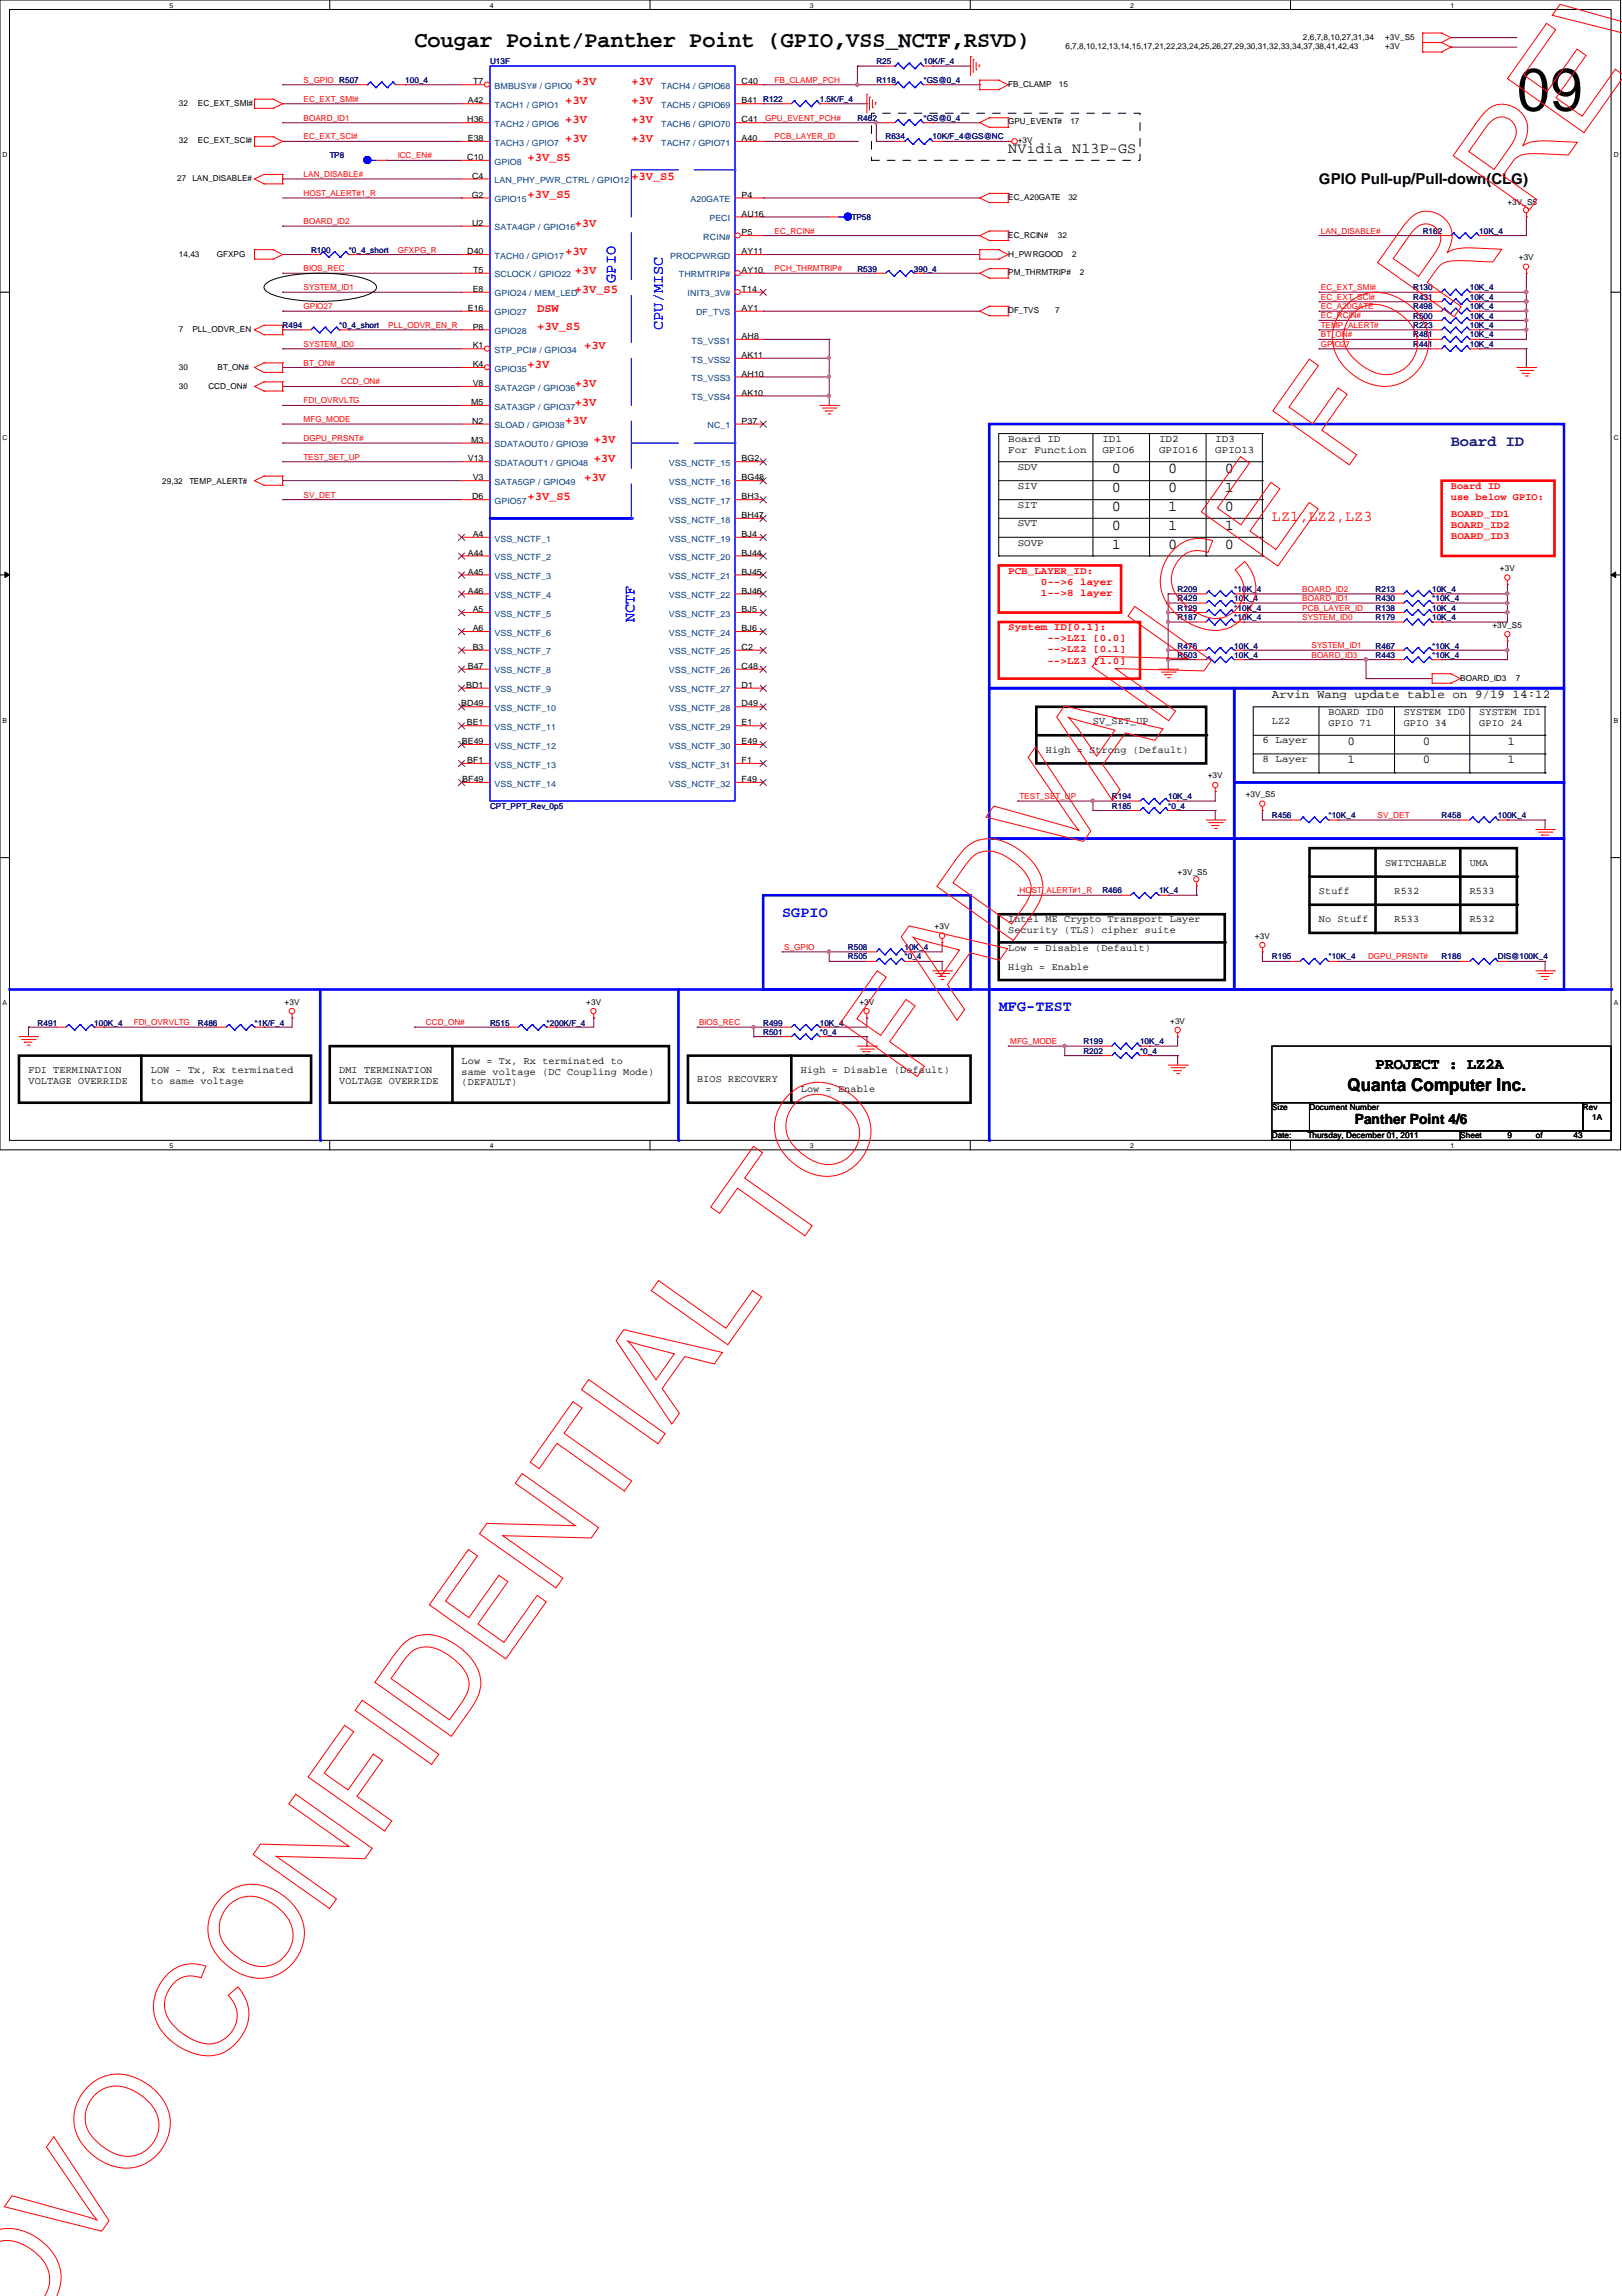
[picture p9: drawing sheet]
<svg xmlns="http://www.w3.org/2000/svg" width="210mm" height="297mm" viewBox="0 0 210 297" stroke-linecap="round" stroke-linejoin="round" font-family="sans-serif">
<defs><g id="words">
<text font-size="7.8" x="196.3" y="14.3">09</text>
<text font-size="2.9" x="53.6" y="6.1">Cougar Point/Panther Point (GPIO,VSS_NCTF,RSVD)</text>
<text font-size="2.3" x="174.4" y="141.1">Quanta Computer Inc.</text>
<text font-size="2" x="178" y="138.3">PROJECT : LZ2A</text>
<text font-size="1.9" fill="#004000" x="130.5" y="19.8">NVidia N13P-GS</text>
<g font-size="1.9">
<text x="170.7" y="23.8">GPIO Pull-up/Pull-down(CLG)</text>
<text x="143.9" y="61.3">0</text>
<text x="143.9" y="63.7">0</text>
<text x="151.2" y="61.3">0</text>
<text x="151.2" y="63.7">0</text>
<text x="158.5" y="61.3">0</text>
<text x="158.5" y="63.7">1</text>
<text x="143.9" y="66.2">0</text>
<text x="143.9" y="68.6">0</text>
<text x="143.9" y="71">1</text>
<text x="151.2" y="66.2">1</text>
<text x="151.2" y="68.6">1</text>
<text x="151.2" y="71">0</text>
<text x="158.5" y="66.2">0</text>
<text x="158.5" y="68.6">1</text>
<text x="158.5" y="71">0</text>
</g>
<g font-size="1.9" fill="#00f">
<text x="79.7" y="36.6" transform="rotate(-90 79.7 36.6)">GPIO</text>
<text x="85.8" y="42.7" transform="rotate(-90 85.8 42.7)">CPU/MISC</text>
<text x="82.1" y="80.5" transform="rotate(-90 82.1 80.5)">NCTF</text>
<text x="101.2" y="118.7">SGPIO</text>
<text x="129.2" y="130.9">MFG-TEST</text>
</g>
<text font-size="1.9" fill="#000080" x="187.7" y="57.7">Board ID</text>
<text font-size="1.9" fill="#f00" x="164.6" y="67.4">LZ1,LZ2,LZ3</text>
<text font-size="1.8" x="175.3" y="145.5">Panther Point 4/6</text>
<g font-size="1.6" fill="#f00">
<text x="74.4" y="11">+3V</text>
<text x="81.7" y="11">+3V</text>
<text x="73.2" y="13.5">+3V</text>
<text x="73.2" y="15.9">+3V</text>
<text x="81.7" y="13.5">+3V</text>
<text x="81.7" y="15.9">+3V</text>
<text x="68.3" y="20.8">+3V_S5</text>
<text x="73.2" y="18.3">+3V</text>
<text x="81.7" y="18.3">+3V</text>
<text x="81.7" y="23.2">+3V_S5</text>
<text x="68.3" y="25.7">+3V_S5</text>
<text x="74.4" y="29.3">+3V</text>
<text x="73.2" y="33">+3V</text>
<text x="74.4" y="35.4">+3V</text>
<text x="69.5" y="40.3">DSW</text>
<text x="74.4" y="37.8">+3V_S5</text>
<text x="68.3" y="47.6">+3V</text>
<text x="69.5" y="42.7">+3V_S5</text>
<text x="75.6" y="45.2">+3V</text>
<text x="74.4" y="50">+3V</text>
<text x="74.4" y="52.5">+3V</text>
<text x="73.2" y="54.9">+3V</text>
<text x="76.8" y="57.4">+3V</text>
<text x="76.8" y="59.8">+3V</text>
<text x="68.3" y="64.7">+3V_S5</text>
<text x="75.6" y="62.2">+3V</text>
</g>
<g font-size="1.6">
<text x="164.6" y="90.3">Arvin Wang update table on 9/19 14:12</text>
<text x="174.4" y="96.4">0</text>
<text x="174.4" y="98.8">1</text>
<text x="184.1" y="96.4">0</text>
<text x="184.1" y="98.8">0</text>
<text x="195.1" y="96.4">1</text>
<text x="195.1" y="98.8">1</text>
</g>
<g font-size="1.3">
<text x="130.5" y="57.2">Board ID</text>
<text x="130.5" y="58.5">For Function</text>
<text x="142.7" y="57.2">ID1</text>
<text x="142.7" y="58.5">GPIO6</text>
<text x="150" y="57.2">ID2</text>
<text x="150" y="58.5">GPIO16</text>
<text x="157.3" y="57.2">ID3</text>
<text x="157.3" y="58.5">GPIO13</text>
<text x="131.7" y="60.8">SDV</text>
<text x="131.7" y="65.7">SIT</text>
<text x="131.7" y="63.2">SIV</text>
<text x="131.7" y="70.7">SOVP</text>
<text x="131.7" y="68.1">SVT</text>
<text x="141.4" y="93.7">SV_SET_UP</text>
<text x="164.6" y="93.7">LZ2</text>
<text x="171.9" y="92.5">BOARD ID0</text>
<text x="171.9" y="93.9">GPIO 71</text>
<text x="181.7" y="92.5">SYSTEM ID0</text>
<text x="181.7" y="93.9">GPIO 34</text>
<text x="191.4" y="92.5">SYSTEM ID1</text>
<text x="191.4" y="93.9">GPIO 24</text>
<text x="135.3" y="97.4">High = Strong (Default)</text>
<text x="163.4" y="96.2">6 Layer</text>
<text x="163.4" y="98.6">8 Layer</text>
<text x="179.2" y="112">SWITCHABLE</text>
<text x="190.2" y="112">UMA</text>
<text x="130.5" y="119.3">Intel ME Crypto Transport Layer</text>
<text x="170.7" y="115.7">Stuff</text>
<text x="170.7" y="119.3">No Stuff</text>
<text x="180.5" y="115.7">R532</text>
<text x="180.5" y="119.3">R533</text>
<text x="190.2" y="115.7">R533</text>
<text x="190.2" y="119.3">R532</text>
<text x="130.5" y="123">Low = Disable (Default)</text>
<text x="130.5" y="125.4">High = Enable</text>
<text x="130.5" y="120.7">Security (TLS) cipher suite</text>
<text x="59.7" y="137.6">Low = Tx, Rx terminated to</text>
<text x="3.7" y="138.9">FDI TERMINATION</text>
<text x="3.7" y="140.3">VOLTAGE OVERRIDE</text>
<text x="19.5" y="138.9">LOW - Tx, Rx terminated</text>
<text x="19.5" y="140.3">to same voltage</text>
<text x="43.9" y="138.9">DMI TERMINATION</text>
<text x="43.9" y="140.3">VOLTAGE OVERRIDE</text>
<text x="59.7" y="139">same voltage (DC Coupling Mode)</text>
<text x="59.7" y="140.4">(DEFAULT)</text>
<text x="90.2" y="140">BIOS RECOVERY</text>
<text x="103.6" y="141.3">Low = Enable</text>
<text x="103.6" y="138.9">High = Disable (Default)</text>
</g>
<g font-size="1.3" fill="#f00">
<text x="187.7" y="63.2">Board ID</text>
<text x="187.7" y="64.7">use below GPIO:</text>
<text x="187.7" y="66.9">BOARD_ID1</text>
<text x="187.7" y="68.3">BOARD_ID2</text>
<text x="187.7" y="69.8">BOARD_ID3</text>
<text x="130.5" y="74.2">PCB_LAYER_ID:</text>
<text x="134.7" y="75.6">0--&gt;6 layer</text>
<text x="134.7" y="77.1">1--&gt;8 layer</text>
<text x="130.5" y="81.5">System ID[0.1]:</text>
<text x="135.6" y="83">--&gt;LZ1 [0.0]</text>
<text x="135.6" y="84.4">--&gt;LZ2 [0.1]</text>
<text x="135.6" y="85.9">--&gt;LZ3 [1.0]</text>
</g>
<g font-size="1.1">
<text x="168.6" y="5.1">2,6,7,8,10,27,31,34</text>
<text x="179.2" y="5.1">+3V_S5</text>
<text x="61.2" y="10.9">T7</text>
<text x="96" y="10.9">C40</text>
<text x="130.5" y="11.2">FB_CLAMP</text>
<text x="137" y="11.2">15</text>
<text x="137.9" y="6.4">6,7,8,10,12,13,14,15,17,21,22,23,24,25,26,27,29,30,31,32,33,34,37,38,41,42,43</text>
<text x="179.2" y="6.4">+3V</text>
<text x="23.2" y="13.7">32</text>
<text x="25.6" y="13.7">EC_EXT_SMI#</text>
<text x="60.5" y="15.8">H36</text>
<text x="60.5" y="13.4">A42</text>
<text x="96" y="15.8">C41</text>
<text x="96" y="13.4">B41</text>
<text x="130.5" y="16.1">GPU_EVENT#</text>
<text x="138.5" y="16.1">17</text>
<text x="22.9" y="23.4">27</text>
<text x="23.2" y="18.5">32</text>
<text x="24.9" y="23.4">LAN_DISABLE#</text>
<text x="25.6" y="18.5">EC_EXT_SCI#</text>
<text x="60.5" y="20.7">C10</text>
<text x="60.5" y="18.2">E38</text>
<text x="61.1" y="23.1">C4</text>
<text x="96" y="18.2">A40</text>
<text x="131.7" y="18.5">+3V</text>
<text x="61" y="25.6">G2</text>
<text x="61.1" y="29.2">U2</text>
<text x="96" y="28">AU16</text>
<text x="96" y="25.6">P4</text>
<text x="130.5" y="25.9">EC_A20GATE</text>
<text x="138.3" y="25.9">32</text>
<text x="195.1" y="26.6">+3V_S5</text>
<text x="23.2" y="33.2">14,43</text>
<text x="28.1" y="33.2">GFXPG</text>
<text x="60.5" y="32.9">D40</text>
<text x="61.2" y="35.3">T5</text>
<text x="96" y="32.9">AY11</text>
<text x="96" y="30.4">P5</text>
<text x="96" y="35.3">AY10</text>
<text x="130.5" y="30.7">EC_RCIN#</text>
<text x="130.5" y="33.2">H_PWRGOOD</text>
<text x="130.5" y="35.6">PM_THRMTRIP#</text>
<text x="136.9" y="30.7">32</text>
<text x="138.8" y="33.2">2</text>
<text x="139.7" y="35.6">2</text>
<text x="196.6" y="33.7">+3V</text>
<text x="60.5" y="40.2">E16</text>
<text x="61.2" y="37.8">E8</text>
<text x="96" y="37.8">T14</text>
<text x="96" y="40.2">AY1</text>
<text x="130.5" y="40.5">DF_TVS</text>
<text x="136.6" y="40.5">7</text>
<text x="23.2" y="47.9">30</text>
<text x="23.2" y="42.9">7</text>
<text x="24.9" y="42.9">PLL_ODVR_EN</text>
<text x="28.2" y="47.9">BT_ON#</text>
<text x="61.2" y="42.6">P8</text>
<text x="61.2" y="45.1">K1</text>
<text x="61.2" y="47.5">K4</text>
<text x="96" y="46.3">AK11</text>
<text x="96" y="43.9">AH8</text>
<text x="23.2" y="50.4">30</text>
<text x="27" y="50.4">CCD_ON#</text>
<text x="61" y="52.4">M5</text>
<text x="61.2" y="50">V8</text>
<text x="96" y="51.2">AK10</text>
<text x="96" y="48.7">AH10</text>
<text x="60.5" y="59.7">V13</text>
<text x="61" y="57.3">M3</text>
<text x="61.1" y="54.8">N2</text>
<text x="96" y="54.8">P37</text>
<text x="96" y="59.7">BG2</text>
<text x="21" y="62.6">29,32</text>
<text x="24.5" y="62.6">TEMP_ALERT#</text>
<text x="61.1" y="64.6">D6</text>
<text x="61.2" y="62.1">V3</text>
<text x="96" y="64.6">BH3</text>
<text x="96" y="62.1">BG48</text>
<text x="60.5" y="71.9">A44</text>
<text x="61.2" y="69.5">A4</text>
<text x="96" y="67">BH47</text>
<text x="96" y="69.5">BJ4</text>
<text x="96" y="71.9">BJ44</text>
<text x="60.5" y="74.3">A45</text>
<text x="60.5" y="76.8">A46</text>
<text x="96" y="74.3">BJ45</text>
<text x="96" y="76.8">BJ46</text>
<text x="194.1" y="73.9">+3V</text>
<text x="61.2" y="79.2">A5</text>
<text x="61.2" y="81.7">A6</text>
<text x="96" y="79.2">BJ5</text>
<text x="96" y="81.7">BJ6</text>
<text x="193.1" y="81.2">+3V_S5</text>
<text x="60.3" y="89">BD1</text>
<text x="60.5" y="86.5">B47</text>
<text x="61.2" y="84.1">B3</text>
<text x="96" y="84.1">C2</text>
<text x="96" y="86.5">C48</text>
<text x="96" y="89">D1</text>
<text x="189" y="88.1">BOARD_ID3</text>
<text x="196.2" y="88.1">7</text>
<text x="59.7" y="91.4">BD49</text>
<text x="60.4" y="93.9">BE1</text>
<text x="96" y="91.4">D49</text>
<text x="96" y="93.9">E1</text>
<text x="59.8" y="96.3">BE49</text>
<text x="59.8" y="101.2">BF49</text>
<text x="60.5" y="98.7">BF1</text>
<text x="96" y="101.2">F49</text>
<text x="96" y="96.3">E49</text>
<text x="96" y="98.7">F1</text>
<text x="156.3" y="100.7">+3V</text>
<text x="161.2" y="103.2">+3V_S5</text>
<text x="152.4" y="113.2">+3V_S5</text>
<text x="120.9" y="120.2">+3V</text>
<text x="162.4" y="121.5">+3V</text>
<text x="36.8" y="130">+3V</text>
<text x="75.9" y="130">+3V</text>
<text x="111.2" y="130">+3V</text>
<text x="151.4" y="132.4">+3V</text>
<text x="164.6" y="143.6">Size</text>
<text x="169.5" y="143.6">Document Number</text>
<text x="204.9" y="143.6">Rev</text>
<text x="164.6" y="147.3">Date:</text>
<text x="169.2" y="147.3">Thursday, December 01, 2011</text>
<text x="189" y="147.3">Sheet</text>
<text x="195.1" y="147.3">9</text>
<text x="198.8" y="147.3">of</text>
<text x="203.6" y="147.3">43</text>
<text x="206" y="144.9">1A</text>
</g>
<g font-size="1.1" fill="#f00">
<text x="39.3" y="10.7">S_GPIO R507</text>
<text x="100.2" y="10.7">FB_CLAMP_PCH</text>
<text x="39.3" y="13.2">EC_EXT_SMI#</text>
<text x="39.3" y="15.6">BOARD_ID1</text>
<text x="99" y="15.6">GPU_EVENT_PCH#</text>
<text x="39.3" y="18">EC_EXT_SCI#</text>
<text x="39.3" y="22.9">LAN_DISABLE#</text>
<text x="51.5" y="20.5">ICC_EN#</text>
<text x="100.2" y="18">PCB_LAYER_ID</text>
<text x="39.3" y="29">BOARD_ID2</text>
<text x="39.3" y="25.4">HOST_ALERT#1_R</text>
<text x="39.3" y="35.1">BIOS_REC</text>
<text x="51.5" y="32.7">GFXPG_R</text>
<text x="100.2" y="30.2">EC_RCIN#</text>
<text x="100.2" y="35.1">PCH_THRMTRIP#</text>
<text x="170.9" y="30.2">LAN_DISABLE#</text>
<text x="39.3" y="40">GPIO27</text>
<text x="39.3" y="37.5">SYSTEM_ID1</text>
<text x="170.9" y="41.2">EC_RCIN#</text>
<text x="170.9" y="37.5">EC_EXT_SMI#</text>
<text x="170.9" y="38.8">EC_EXT_SCI#</text>
<text x="170.9" y="40">EC_A20GATE</text>
<text x="39.3" y="44.9">SYSTEM_ID0</text>
<text x="39.3" y="47.3">BT_ON#</text>
<text x="50.2" y="42.4">PLL_ODVR_EN_R</text>
<text x="170.9" y="42.4">TEMP_ALERT#</text>
<text x="170.9" y="44.9">GPIO27</text>
<text x="170.9" y="43.6">BT_ON#</text>
<text x="39.3" y="52.2">FDI_OVRVLTG</text>
<text x="44.2" y="49.7">CCD_ON#</text>
<text x="39.3" y="54.6">MFG_MODE</text>
<text x="39.3" y="57.1">DGPU_PRSNT#</text>
<text x="39.3" y="59.5">TEST_SET_UP</text>
<text x="39.3" y="64.4">SV_DET</text>
<text x="168.5" y="77.8">BOARD_ID1</text>
<text x="168.5" y="76.6">BOARD_ID2</text>
<text x="168.5" y="80.2">SYSTEM_ID0</text>
<text x="168.5" y="79">PCB_LAYER_ID</text>
<text x="169.7" y="83.9">SYSTEM_ID1</text>
<text x="169.7" y="85.1">BOARD_ID3</text>
<text x="132" y="103.4">TEST_SET_UP</text>
<text x="178.3" y="105.8">SV_DET</text>
<text x="132" y="115.6">HOST_ALERT#1_R</text>
<text x="101.5" y="122.9">S_GPIO</text>
<text x="177" y="124.1">DGPU_PRSNT#</text>
<text x="17.3" y="132.6">FDI_OVRVLTG</text>
<text x="55.1" y="132.6">CCD_ON#</text>
<text x="90.5" y="132.6">BIOS_REC</text>
<text x="130.7" y="135.1">MFG_MODE</text>
</g>
<g font-size="1.1" fill="#000080">
<text x="52.5" y="10.8">100_4</text>
<text x="63.4" y="8.3">U13F</text>
<text x="113.4" y="10.8">R118</text>
<text x="113.4" y="8.3">R25</text>
<text x="119.5" y="10.8">*GS@0_4</text>
<text x="119.5" y="8.3">10K/F_4</text>
<text x="98.8" y="13.2">R122</text>
<text x="106.1" y="13.2">1.5K/F_4</text>
<text x="111" y="15.6">R462</text>
<text x="119.5" y="15.6">*GS@0_4</text>
<text x="42.7" y="20.5">TP8</text>
<text x="114.6" y="18">R634</text>
<text x="120.7" y="18">10K/F_4@GS@NC</text>
<text x="110.2" y="28.4">TP58</text>
<text x="40.3" y="32.7">R100</text>
<text x="45.1" y="32.7">*0_4_short</text>
<text x="111" y="35.1">R539</text>
<text x="118.3" y="35.1">390_4</text>
<text x="184.1" y="30.2">R162</text>
<text x="191.4" y="30.2">10K_4</text>
<text x="182.9" y="40">R498</text>
<text x="182.9" y="41.2">R500</text>
<text x="182.9" y="38.8">R431</text>
<text x="182.9" y="37.5">R130</text>
<text x="190.2" y="40">10K_4</text>
<text x="190.2" y="41.2">10K_4</text>
<text x="190.2" y="38.8">10K_4</text>
<text x="190.2" y="37.5">10K_4</text>
<text x="36.6" y="42.4">R494</text>
<text x="43.9" y="42.4">*0_4_short</text>
<text x="182.9" y="43.6">R481</text>
<text x="182.9" y="44.9">R441</text>
<text x="182.9" y="42.4">R223</text>
<text x="190.2" y="43.6">10K_4</text>
<text x="190.2" y="44.9">10K_4</text>
<text x="190.2" y="42.4">10K_4</text>
<text x="152.4" y="77.8">R429</text>
<text x="152.4" y="76.6">R209</text>
<text x="159.7" y="77.8">10K_4</text>
<text x="159.7" y="76.6">*10K_4</text>
<text x="178" y="77.8">R430</text>
<text x="178" y="76.6">R213</text>
<text x="185.3" y="77.8">*10K_4</text>
<text x="185.3" y="76.6">10K_4</text>
<text x="152.4" y="79">R129</text>
<text x="152.4" y="80.2">R187</text>
<text x="152.4" y="83.9">R476</text>
<text x="159.7" y="79">*10K_4</text>
<text x="159.7" y="80.2">*10K_4</text>
<text x="159.7" y="83.9">10K_4</text>
<text x="178" y="80.2">R179</text>
<text x="178" y="83.9">R467</text>
<text x="178" y="79">R138</text>
<text x="185.3" y="80.2">10K_4</text>
<text x="185.3" y="83.9">*10K_4</text>
<text x="185.3" y="79">10K_4</text>
<text x="152.4" y="85.1">R503</text>
<text x="159.7" y="85.1">10K_4</text>
<text x="178" y="85.1">R443</text>
<text x="185.3" y="85.1">*10K_4</text>
<text x="63.4" y="104.6">CPT_PPT_Rev_0p5</text>
<text x="143.9" y="103.4">R194</text>
<text x="143.9" y="104.6">R185</text>
<text x="151.2" y="103.4">10K_4</text>
<text x="151.2" y="104.6">*0_4</text>
<text x="164.6" y="105.8">R456</text>
<text x="171.9" y="105.8">*10K_4</text>
<text x="186.6" y="105.8">R458</text>
<text x="193.8" y="105.8">100K_4</text>
<text x="142.7" y="115.6">R466</text>
<text x="150" y="115.6">1K_4</text>
<text x="109.7" y="124.1">R505</text>
<text x="109.7" y="122.9">R508</text>
<text x="117.1" y="124.1">*0_4</text>
<text x="117.1" y="122.9">10K_4</text>
<text x="164.6" y="124.1">R195</text>
<text x="171.9" y="124.1">*10K_4</text>
<text x="186.6" y="124.1">R186</text>
<text x="193.8" y="124.1">DIS@100K_4</text>
<text x="4.9" y="132.7">R491</text>
<text x="12.2" y="132.7">100K_4</text>
<text x="25.6" y="132.7">R486</text>
<text x="32.9" y="132.7">*1K/F_4</text>
<text x="63.4" y="132.7">R515</text>
<text x="70.7" y="132.7">*200K/F_4</text>
<text x="98.8" y="133.9">R501</text>
<text x="98.8" y="132.7">R499</text>
<text x="106.1" y="133.9">*0_4</text>
<text x="106.1" y="132.7">10K_4</text>
<text x="140.2" y="136.3">R202</text>
<text x="140.2" y="135.1">R199</text>
<text x="147.5" y="136.3">*0_4</text>
<text x="147.5" y="135.1">10K_4</text>
</g>
<g font-size="1.1" fill="#004080">
<text x="64" y="11.5">BMBUSY# / GPIO0</text>
<text x="85.6" y="11.5">TACH4 / GPIO68</text>
<text x="64" y="16.4">TACH2 / GPIO6</text>
<text x="64" y="14">TACH1 / GPIO1</text>
<text x="85.6" y="16.4">TACH6 / GPIO70</text>
<text x="85.6" y="14">TACH5 / GPIO69</text>
<text x="64" y="23.7">LAN_PHY_PWR_CTRL / GPIO12</text>
<text x="64" y="18.8">TACH3 / GPIO7</text>
<text x="64" y="21.3">GPIO8</text>
<text x="85.6" y="18.8">TACH7 / GPIO71</text>
<text x="64" y="26.2">GPIO15</text>
<text x="64" y="29.8">SATA4GP / GPIO16</text>
<text x="89.4" y="26.2">A20GATE</text>
<text x="91.8" y="28.6">PECI</text>
<text x="64" y="33.5">TACH0 / GPIO17</text>
<text x="64" y="35.9">SCLOCK / GPIO22</text>
<text x="86.7" y="33.5">PROCPWRGD</text>
<text x="87.8" y="35.9">THRMTRIP#</text>
<text x="91" y="31">RCIN#</text>
<text x="64" y="40.8">GPIO27</text>
<text x="64" y="38.4">GPIO24 / MEM_LED</text>
<text x="89" y="38.4">INIT3_3V#</text>
<text x="90.1" y="40.8">DF_TVS</text>
<text x="64" y="43.2">GPIO28</text>
<text x="64" y="45.7">STP_PCI# / GPIO34</text>
<text x="89.5" y="46.9">TS_VSS2</text>
<text x="89.5" y="44.5">TS_VSS1</text>
<text x="64" y="53">SATA3GP / GPIO37</text>
<text x="64" y="50.5">SATA2GP / GPIO36</text>
<text x="64" y="48.1">GPIO35</text>
<text x="89.5" y="51.8">TS_VSS4</text>
<text x="89.5" y="49.3">TS_VSS3</text>
<text x="64" y="55.4">SLOAD / GPIO38</text>
<text x="64" y="57.9">SDATAOUT0 / GPIO39</text>
<text x="91.6" y="55.4">NC_1</text>
<text x="64" y="65.2">GPIO57</text>
<text x="64" y="62.7">SATA5GP / GPIO49</text>
<text x="64" y="60.3">SDATAOUT1 / GPIO48</text>
<text x="86.6" y="65.2">VSS_NCTF_17</text>
<text x="86.6" y="60.3">VSS_NCTF_15</text>
<text x="86.6" y="62.7">VSS_NCTF_16</text>
<text x="64" y="70.1">VSS_NCTF_1</text>
<text x="86.6" y="67.6">VSS_NCTF_18</text>
<text x="86.6" y="70.1">VSS_NCTF_19</text>
<text x="64" y="72.5">VSS_NCTF_2</text>
<text x="64" y="74.9">VSS_NCTF_3</text>
<text x="64" y="77.4">VSS_NCTF_4</text>
<text x="86.6" y="72.5">VSS_NCTF_20</text>
<text x="86.6" y="74.9">VSS_NCTF_21</text>
<text x="86.6" y="77.4">VSS_NCTF_22</text>
<text x="64" y="79.8">VSS_NCTF_5</text>
<text x="64" y="82.3">VSS_NCTF_6</text>
<text x="86.6" y="79.8">VSS_NCTF_23</text>
<text x="86.6" y="82.3">VSS_NCTF_24</text>
<text x="64" y="84.7">VSS_NCTF_7</text>
<text x="64" y="87.1">VSS_NCTF_8</text>
<text x="64" y="89.6">VSS_NCTF_9</text>
<text x="86.6" y="84.7">VSS_NCTF_25</text>
<text x="86.6" y="87.1">VSS_NCTF_26</text>
<text x="86.6" y="89.6">VSS_NCTF_27</text>
<text x="64" y="92">VSS_NCTF_10</text>
<text x="64" y="94.4">VSS_NCTF_11</text>
<text x="86.6" y="92">VSS_NCTF_28</text>
<text x="86.6" y="94.4">VSS_NCTF_29</text>
<text x="64" y="96.9">VSS_NCTF_12</text>
<text x="64" y="99.3">VSS_NCTF_13</text>
<text x="64" y="101.8">VSS_NCTF_14</text>
<text x="86.6" y="101.8">VSS_NCTF_32</text>
<text x="86.6" y="96.9">VSS_NCTF_30</text>
<text x="86.6" y="99.3">VSS_NCTF_31</text>
</g>
<g font-size=".9">
<text x="21.9" y="1">5</text>
<text x="63.4" y="1">4</text>
<text x="104.8" y="1">3</text>
<text x="146.3" y="1">2</text>
<text x="187.7" y="1">1</text>
<text x=".3" y="20.3">D</text>
<text x="208.8" y="20.3">D</text>
<text x=".3" y="56.9">C</text>
<text x="208.8" y="56.9">C</text>
<text x=".3" y="93.5">B</text>
<text x="208.8" y="93.5">B</text>
<text x=".3" y="130">A</text>
<text x="208.8" y="130">A</text>
<text x="21.9" y="148.5">5</text>
<text x="63.4" y="148.5">4</text>
<text x="104.8" y="148.5">3</text>
<text x="146.3" y="148.5">2</text>
<text x="187.7" y="148.5">1</text>
</g>
</g></defs>
<path d="M0 0h209.7v148.8h-209.7zM1.2 1.2h207.3v146.3h-207.3z" fill="none" stroke="#000" stroke-width=".13"/>
<g fill="#fff">
<path d="M21.9 .2h.5v.9h-.5z"/>
<path d="M21.9 147.7h.5v1h-.5z"/>
</g>
<path d="M42.7 0v1.2M42.7 147.5v1.3" fill="none" stroke="#000" stroke-width=".13"/>
<g fill="#fff">
<path d="M63.4 .2h.4v.9h-.4z"/>
<path d="M63.4 147.7h.4v1h-.4z"/>
</g>
<path d="M84.1 0v1.2M84.1 147.5v1.3" fill="none" stroke="#000" stroke-width=".13"/>
<g fill="#fff">
<path d="M104.8 .2h.5v.9h-.5z"/>
<path d="M104.8 147.7h.5v1h-.5z"/>
</g>
<path d="M125.6 0v1.2M125.6 147.5v1.3" fill="none" stroke="#000" stroke-width=".13"/>
<g fill="#fff">
<path d="M146.3 .2h.4v.9h-.4z"/>
<path d="M146.3 147.7h.4v1h-.4z"/>
</g>
<path d="M167 0v1.2M167 147.5v1.3" fill="none" stroke="#000" stroke-width=".13"/>
<g fill="#fff">
<path d="M187.7 .2h.5v.9h-.5z"/>
<path d="M187.7 147.7h.5v1h-.5z"/>
<path d="M.3 19.5h.6v1h-.6z"/>
<path d="M208.8 19.5h.6v1h-.6z"/>
<path d="M.3 56.1h.6v1h-.6z"/>
<path d="M208.8 56.1h.6v1h-.6z"/>
</g>
<path d="M0 37.8h1.2M208.5 37.8h1.2" fill="none" stroke="#000" stroke-width=".13"/>
<g fill="#fff">
<path d="M.3 92.7h.6v.9h-.6z"/>
<path d="M208.8 92.7h.6v.9h-.6z"/>
</g>
<path d="M0 74.4h1.2M.6 74l.6 .4-.6 .3zM208.5 74.4l.6-.4v.7zM208.5 74.4h1.2" fill="none" stroke="#000" stroke-width=".13"/>
<path d="M.6 74l.6 .4-.6 .3zM208.5 74.4l.6-.4v.7z" fill="#000"/>
<g fill="#fff">
<path d="M.3 129.2h.6v1h-.6z"/>
<path d="M208.8 129.2h.6v1h-.6z"/>
</g>
<path d="M0 111h1.2M208.5 111h1.2" fill="none" stroke="#000" stroke-width=".13"/>
<g fill="none" stroke="#800040" stroke-width=".13">
<path d="M36.6 11h.1M36.6 13.4h.1M36.6 18.3h.1M36.6 15.9h.1M36.6 11h9.8M36.6 13.4h23.1M36.6 18.3h23.1M36.6 15.9h23.1M52.5 11h.1M52.5 11h7.2M98.8 13.4h.1M98.8 13.4h2.4"/>
<path d="M98.8 18.3h12.2M107.3 13.4h4.9M111 18.3h.1M112.2 13.4h.1M36.6 23.2h.1M36.6 35.3h.1M36.6 23.2h23.1M36.6 35.3h23.1M46.4 32.9h.1M46.4 32.9h13.3M98.8 25.6h.1M98.8 30.5h.1"/>
<path d="M98.8 32.9h.1M98.8 35.3h.1M98.8 32.9h28M98.8 35.3h14.6M98.8 25.6h28M98.8 30.5h28M170.7 30.5h.1M170.7 30.5h15.9M191.4 37.8h.1M191.4 37.8h6.1M192.7 30.5h.1M197.5 28.1h.1"/>
<path d="M197.5 28.1v2.4h-4.8M36.6 45.1h.1M36.6 54.9h.1M36.6 57.3h.1M36.6 40.3h.1M36.6 59.7h.1M36.6 45.1h23.1M36.6 54.9h23.1M36.6 57.3h23.1M36.6 40.3h23.1M36.6 59.7h23.1M45.1 42.7h.1"/>
<path d="M45.1 42.7h14.6M36.6 62.2h.1M36.6 64.6h.1M36.6 62.2h23.1M36.6 64.6h23.1"/>
</g>
<path d="M197.3 37.6h.4v.2v.1l-.2 .1-.2-.1z" fill-rule="evenodd" fill="#f0f"/>
<path d="M197.3 37.6h.4v.2v.1l-.2 .1-.2-.1z" fill="none" stroke="#f0f" stroke-width=".13"/>
<path d="M197.5 37.8h.1M197.5 37.8v1.2" fill="none" stroke="#800040" stroke-width=".13"/>
<path d="M197.3 38.8h.4v.2v.2h-.2h-.2z" fill-rule="evenodd" fill="#f0f"/>
<path d="M197.3 38.8h.4v.2v.2h-.2h-.2z" fill="none" stroke="#f0f" stroke-width=".13"/>
<path d="M191.4 39h.1M191.4 39h6.1M170.7 41.4h.1M170.7 41.4h14.6M191.4 42.7h.1M191.4 42.7h6.1M197.5 45.1h.1M197.5 40.3h.1M197.5 40.3v1.1M197.5 45.1v2.4" fill="none" stroke="#800040" stroke-width=".13"/>
<path d="M197.3 40.1h.4v.1v.2h-.2h-.2z" fill-rule="evenodd" fill="#f0f"/>
<path d="M197.3 40.1h.4v.1v.2h-.2h-.2z" fill="none" stroke="#f0f" stroke-width=".13"/>
<path d="M191.4 41.4h.1M191.4 41.4h6.1" fill="none" stroke="#800040" stroke-width=".13"/>
<path d="M197.3 41.3h.4v.1v.2l-.2 .1-.2-.1z" fill-rule="evenodd" fill="#f0f"/>
<path d="M197.3 41.3h.4v.1v.2l-.2 .1-.2-.1z" fill="none" stroke="#f0f" stroke-width=".13"/>
<path d="M170.7 37.8h.1M170.7 39h.1M170.7 37.8h14.6M170.7 39h14.6M170.7 42.7h.1M170.7 42.7h14.6M191.4 40.3h.1M191.4 40.3h6.1M197.5 41.4h.1M197.5 41.4v1.3" fill="none" stroke="#800040" stroke-width=".13"/>
<path d="M197.3 42.5h.4v.1v.2l-.2 .1-.2-.1z" fill-rule="evenodd" fill="#f0f"/>
<path d="M197.3 42.5h.4v.1v.2l-.2 .1-.2-.1z" fill="none" stroke="#f0f" stroke-width=".13"/>
<g fill="none" stroke="#800040" stroke-width=".13">
<path d="M36.6 29.3h.1M36.6 29.3h23.1M36.6 25.6h23.1M59.7 25.6h.1M119.5 35.3h.1M119.5 35.3h7.3M36.6 42.7h.1M36.6 42.7h2.4M98.8 43.9h8.5M98.8 46.4h8.5M107.3 43.9h.1M107.3 46.4h.1"/>
<path d="M107.3 43.9v2.5M170.7 40.3h.1M170.7 45.1h.1M170.7 40.3h14.6M170.7 45.1h14.6M191.4 45.1h.1M191.4 45.1h6.1"/>
</g>
<path d="M107.1 46.2h.3l.1 .1-.1 .2h-.1h-.2z" fill-rule="evenodd" fill="#f0f"/>
<path d="M107.1 46.2h.3l.1 .1-.1 .2h-.1h-.2z" fill="none" stroke="#f0f" stroke-width=".13"/>
<path d="M98.8 48.8h8.5M107.3 48.8h.1M107.3 46.4v2.4" fill="none" stroke="#800040" stroke-width=".13"/>
<path d="M107.1 48.6h.3l.1 .1-.1 .2-.1 .1-.2-.1z" fill-rule="evenodd" fill="#f0f"/>
<path d="M107.1 48.6h.3l.1 .1-.1 .2-.1 .1-.2-.1z" fill="none" stroke="#f0f" stroke-width=".13"/>
<path d="M98.8 51.2h8.5M107.3 51.2h.1M107.3 48.8v2.4" fill="none" stroke="#800040" stroke-width=".13"/>
<path d="M107.1 51h.3l.1 .2-.1 .2h-.1h-.2z" fill-rule="evenodd" fill="#f0f"/>
<path d="M107.1 51h.3l.1 .2-.1 .2h-.1h-.2z" fill="none" stroke="#f0f" stroke-width=".13"/>
<g fill="none" stroke="#800040" stroke-width=".13">
<path d="M98.8 28.1h.1M98.8 28.1h8.5M197.5 39h.1M197.5 39v1.3M36.6 47.5h.1M36.6 52.5h.1M36.6 47.5h23.1M36.6 52.5h23.1M98.8 40.3h.1M98.8 40.3h28M107.3 52.5h.1M107.3 51.2v1.3"/>
<path d="M170.7 43.9h.1M170.7 43.9h14.6M191.4 43.9h.1M197.5 42.7h.1M197.5 42.7v1.2h-6.1"/>
</g>
<path d="M197.3 38.8h.4v.2v.2h-.2h-.2z" fill-rule="evenodd" fill="#f0f"/>
<path d="M197.3 38.8h.4v.2v.2h-.2h-.2z" fill="none" stroke="#f0f" stroke-width=".13"/>
<path d="M113.4 15.9h.1M113.4 15.9h1.2M36.6 37.8h.1M36.6 32.9h.1M36.6 37.8h23.1M36.6 32.9h3.7M50 20.7h.1M50 20.7h9.7M197.5 35.3h.1M197.5 35.3v2.5M36.6 50h.1M36.6 50h23.1" fill="none" stroke="#800040" stroke-width=".13"/>
<path d="M113.2 15.7h.3l.1 .1-.1 .2h-.1h-.2z" fill-rule="evenodd" fill="#f0f"/>
<path d="M113.2 15.7h.3l.1 .1-.1 .2h-.1h-.2z" fill="none" stroke="#f0f" stroke-width=".13"/>
<path d="M111 11h.1M111 11h3.6" fill="none" stroke="#800040" stroke-width=".13"/>
<path d="M110.8 10.8h.3l.1 .2-.1 .1-.2 .1-.1-.1z" fill-rule="evenodd" fill="#f0f"/>
<path d="M110.8 10.8h.3l.1 .2-.1 .1-.2 .1-.1-.1z" fill="none" stroke="#f0f" stroke-width=".13"/>
<g fill="none" stroke="#800040" stroke-width=".13">
<path d="M120.7 15.9h.1M120.7 15.9h6.1M120.7 11h6.1M126.8 11h.1M187.7 6.1h.1M187.7 4.9h.1M187.7 6.1h8.6M187.7 4.9h8.6M3.7 132.9h.1M3.7 132.9h3.6M3.7 132.9v1.2M13.4 132.9h.1"/>
<path d="M13.4 132.9h14.7M34.2 132.9h.1M37.8 131.7h.1M37.8 131.7v1.2h-3.6M53.6 132.9h.1M53.6 132.9h12.2M71.9 132.9h.1M76.8 131.7h.1M76.8 131.7v1.2h-4.9M97.5 132.9h.1M97.5 132.9h3.7M112.2 135.3h.1"/>
<path d="M112.2 134.1v1.2"/>
</g>
<path d="M97.3 132.7h.4v.2v.1l-.2 .1-.2-.1z" fill-rule="evenodd" fill="#f0f"/>
<path d="M97.3 132.7h.4v.2v.1l-.2 .1-.2-.1z" fill="none" stroke="#f0f" stroke-width=".13"/>
<g fill="none" stroke="#800040" stroke-width=".13">
<path d="M90.2 132.9h.1M90.2 132.9h7.3v1.2M97.5 134.1h.1M97.5 134.1h3.7M107.3 132.9h.1M107.3 132.9h4.9M107.3 134.1h4.9M112.2 134.1h.1M130.5 135.3h.1M130.5 135.3h12.2M137.8 135.3h.1M137.8 135.3v1.3"/>
<path d="M148.8 136.6h.1M148.8 136.6h3.6M152.4 134.1h.1M152.4 136.6h.1M152.4 134.1v1.2M152.4 136.6v1.2"/>
</g>
<path d="M137.6 135.1h.3l.1 .2-.1 .2-.1 .1-.2-.1z" fill-rule="evenodd" fill="#f0f"/>
<path d="M137.6 135.1h.3l.1 .2-.1 .2-.1 .1-.2-.1z" fill="none" stroke="#f0f" stroke-width=".13"/>
<path d="M107.3 123.1h.1M107.3 123.1h4.9M112.2 131.7h.1M112.2 131.7v1.2M118.3 123.1h.1M121.9 121.9h.1M121.9 121.9v1.2h-3.6M137.8 136.6h.1M137.8 136.6h4.9M148.8 135.3h.1M148.8 135.3h3.6" fill="none" stroke="#800040" stroke-width=".13"/>
<path d="M107.1 123h.3l.1 .1-.1 .2-.1 .1-.2-.1z" fill-rule="evenodd" fill="#f0f"/>
<path d="M107.1 123h.3l.1 .1-.1 .2-.1 .1-.2-.1z" fill="none" stroke="#f0f" stroke-width=".13"/>
<g fill="none" stroke="#800040" stroke-width=".13">
<path d="M131.7 115.8h.1M131.7 115.8h13.4M141.4 103.6h.1M141.4 103.6h4.9M151.2 115.8h.1M151.2 115.8h3.7M152.4 104.9h.1M152.4 104.9h4.9M154.9 115.8h.1M154.9 114.6v1.2M101.2 123.1h.1M101.2 123.1h6.1"/>
<path d="M107.3 123.1h.1M107.3 124.4h.1M107.3 124.4h4.9M107.3 123.1v1.3M118.3 124.4h.1M118.3 124.4h3.6M121.9 124.4h.1M121.9 124.4v1.2M163.4 123.1h.1M163.4 124.4h.1M163.4 124.4h3.6M163.4 123.1v1.3"/>
<path d="M173.1 124.4h.1M173.1 124.4h15.9M195.1 124.4h4.8M199.9 125.6h.1M199.9 124.4h.1M199.9 124.4v1.2"/>
</g>
<path d="M141.2 103.4h.4v.2v.2h-.2h-.2z" fill-rule="evenodd" fill="#f0f"/>
<path d="M141.2 103.4h.4v.2v.2h-.2h-.2z" fill="none" stroke="#f0f" stroke-width=".13"/>
<g fill="none" stroke="#800040" stroke-width=".13">
<path d="M151.2 84.1h.1M151.2 84.1v1.2M131.7 103.6h.1M131.7 103.6h9.7M141.4 104.9h.1M141.4 103.6h.1M141.4 104.9h4.9M141.4 103.6v1.3M152.4 103.6h.1M157.3 104.9h.1M157.3 102.4h.1M157.3 102.4v1.2h-4.9"/>
<path d="M157.3 104.9v1.2M163.4 104.9h.1M163.4 106.1h.1M163.4 106.1h3.6M163.4 104.9v1.2M173.1 106.1h.1M173.1 106.1h15.9M195.1 106.1h.1M195.1 106.1h4.8M199.9 106.1h.1M199.9 106.1v1.2"/>
</g>
<path d="M151 84h.3l.1 .1-.1 .2h-.1h-.2z" fill-rule="evenodd" fill="#f0f"/>
<path d="M151 84h.3l.1 .1-.1 .2h-.1h-.2z" fill="none" stroke="#f0f" stroke-width=".13"/>
<g fill="none" stroke="#800040" stroke-width=".13">
<path d="M151.2 79.2h.1M151.2 78h.1M151.2 79.2h3.7M151.2 78v1.2M151.2 80.5h.1M151.2 80.5h3.7M161 80.5h.1M161 80.5h19.5M176.8 85.3h.1M176.8 87.8h.1M176.8 85.3v2.5M176.8 87.8h8.5"/>
<path d="M186.6 80.5h.1M186.6 80.5h8.5"/>
</g>
<path d="M151 80.3h.3l.1 .1-.1 .2-.1 .1-.2-.1z" fill-rule="evenodd" fill="#f0f"/>
<path d="M151 80.3h.3l.1 .1-.1 .2-.1 .1-.2-.1z" fill="none" stroke="#f0f" stroke-width=".13"/>
<path d="M151.2 79.2h.1M151.2 79.2v1.3" fill="none" stroke="#800040" stroke-width=".13"/>
<path d="M151 79.1h.3l.1 .1-.1 .2-.1 .1-.2-.1z" fill-rule="evenodd" fill="#f0f"/>
<path d="M151 79.1h.3l.1 .1-.1 .2-.1 .1-.2-.1z" fill="none" stroke="#f0f" stroke-width=".13"/>
<path d="M195.1 84.1h.1M195.1 84.1v1.2" fill="none" stroke="#800040" stroke-width=".13"/>
<path d="M194.9 84h.3l.1 .1-.1 .2h-.2h-.1z" fill-rule="evenodd" fill="#f0f"/>
<path d="M194.9 84h.3l.1 .1-.1 .2h-.2h-.1z" fill="none" stroke="#f0f" stroke-width=".13"/>
<path d="M195.1 79.2h.1M195.1 79.2v1.3M176.8 85.3h.1M176.8 85.3h3.7" fill="none" stroke="#800040" stroke-width=".13"/>
<path d="M176.6 85.1h.3l.1 .2-.1 .2-.2 .1-.1-.1z" fill-rule="evenodd" fill="#f0f"/>
<path d="M176.6 85.1h.3l.1 .2-.1 .2-.2 .1-.1-.1z" fill="none" stroke="#f0f" stroke-width=".13"/>
<g fill="none" stroke="#800040" stroke-width=".13">
<path d="M151.2 76.8h.1M151.2 76.8v1.2M151.2 76.8h3.7M161 79.2h.1M161 78h.1M161 79.2h19.5M161 78h19.5M186.6 78h.1M195.1 75.6h.1M195.1 76.8h.1M195.1 75.6v2.4h-8.5M151.2 85.3h.1"/>
<path d="M151.2 85.3v1.3M186.6 85.3h.1M186.6 85.3h8.5"/>
</g>
<path d="M151 85.1h.3l.1 .2-.1 .2-.1 .1-.2-.1z" fill-rule="evenodd" fill="#f0f"/>
<path d="M151 85.1h.3l.1 .2-.1 .2-.1 .1-.2-.1z" fill="none" stroke="#f0f" stroke-width=".13"/>
<path d="M151.2 78h.1M151.2 78h3.7" fill="none" stroke="#800040" stroke-width=".13"/>
<path d="M151 77.9h.3l.1 .1-.1 .2h-.1h-.2z" fill-rule="evenodd" fill="#f0f"/>
<path d="M151 77.9h.3l.1 .1-.1 .2h-.1h-.2z" fill="none" stroke="#f0f" stroke-width=".13"/>
<path d="M161 76.8h.1M161 76.8h19.5M186.6 76.8h.1M186.6 76.8h8.5" fill="none" stroke="#800040" stroke-width=".13"/>
<path d="M194.9 76.6h.3l.1 .2-.1 .1-.2 .1-.1-.1z" fill-rule="evenodd" fill="#f0f"/>
<path d="M194.9 76.6h.3l.1 .2-.1 .1-.2 .1-.1-.1z" fill="none" stroke="#f0f" stroke-width=".13"/>
<path d="M195.1 78h.1M195.1 78v1.2M161 85.3h.1M161 85.3h15.8" fill="none" stroke="#800040" stroke-width=".13"/>
<path d="M194.9 77.9h.3l.1 .1-.1 .2h-.2h-.1z" fill-rule="evenodd" fill="#f0f"/>
<path d="M194.9 77.9h.3l.1 .1-.1 .2h-.2h-.1z" fill="none" stroke="#f0f" stroke-width=".13"/>
<path d="M186.6 79.2h.1M186.6 79.2h8.5M151.2 85.3h.1M151.2 85.3h3.7" fill="none" stroke="#800040" stroke-width=".13"/>
<path d="M194.9 79.1h.3l.1 .1-.1 .2-.2 .1-.1-.1z" fill-rule="evenodd" fill="#f0f"/>
<path d="M194.9 79.1h.3l.1 .1-.1 .2-.2 .1-.1-.1z" fill="none" stroke="#f0f" stroke-width=".13"/>
<g fill="none" stroke="#800040" stroke-width=".13">
<path d="M98.8 15.9h.1M98.8 11h.1M98.8 15.9h14.6M111 8.6h.1M111 8.6v2.4h-12.2M111 8.6h3.6M113.4 18.3h.1M113.4 15.9h.1M113.4 18.3h2.4M113.4 15.9v2.4M120.7 8.6h.1M120.7 8.6h4.9"/>
<path d="M121.9 18.3h8.6M130.5 18.3h.1M151.2 84.1h.1M151.2 80.5h.1M151.2 84.1h3.7M151.2 80.5v3.6M161 84.1h.1M161 84.1h19.5M186.6 84.1h8.5M195.1 84.1h.1M195.1 82.9h.1M195.1 82.9v1.2"/>
</g>
<g fill="none" stroke="#f00" stroke-width=".13">
<path d="M32.9 14h.1M32.9 12.8h.1M32.9 18.9h.1M32.9 17.7h.1M32.9 12.8h2.4M32.9 14h2.4M32.9 12.8v1.2M32.9 17.7v1.2M32.9 17.7h2.4M32.9 18.9h2.4M35.3 12.8h.1M35.3 14h.1"/>
<path d="M35.3 17.7h.1M35.3 18.9h.1M35.3 12.8l1.3 .6M35.3 17.7l1.3 .6M36.6 13.4h.1M36.6 18.3h.1M36.6 13.4l-1.3 .6M36.6 18.3l-1.3 .6M112.2 12.2h.1M112.2 12.2v2.4M112.5 12.6h.1M112.5 12.6v1.7"/>
<path d="M112.9 13.9h.1M112.9 12.9v1M113.3 13.3h.1M113.3 13.3v.2M125.6 7.3h.1M125.6 7.3v2.5M125.9 7.7h.1M125.9 7.7v1.7M126.3 9h.1M126.3 8v1M126.7 8.4h.1M126.7 8.4v.3"/>
<path d="M126.8 15.9h.1M126.8 11.6h.1M126.8 10.4h.1M126.8 10.4v1.2M126.8 15.9l1.2 .6M126.8 10.4h2.4M126.8 11.6h2.4M128 15.2h.1M128 16.5h.1M128 15.2l-1.2 .7M128 15.2h2.5M128 16.5h2.5"/>
<path d="M129.2 10.4h.1M129.2 11.6h.1M129.2 10.4l1.3 .6M130.5 15.2h.1M130.5 16.5h.1M130.5 11h.1M130.5 18.3h.1M130.5 15.2v1.3M130.5 11l-1.3 .6M130.5 18.3h.4M184.1 6.7h.1M184.1 5.5h.1"/>
<path d="M184.1 4.3h.1M184.1 5.5h2.5M184.1 6.7h2.5M184.1 4.3v2.4M184.1 4.3h2.5M186.6 5.5h.1M186.6 6.7h.1M186.6 4.3h.1M186.6 5.5l1.1 .6M186.6 4.3l1.1 .6M187.7 6.1h.1M187.7 4.9h.1"/>
<path d="M187.7 6.1l-1.1 .6M187.7 4.9l-1.1 .6M32.9 23.2h.1M32.9 33.5h.1M32.9 32.3h.1M32.9 32.3v1.2M32.9 32.3h2.4M32.9 33.5h2.4M32.9 23.2l1.3 .6M34.2 22.6h.1M34.2 23.8h.1M34.2 22.6h2.4"/>
<path d="M34.2 22.6l-1.3 .6M34.2 23.8h2.4M35.3 32.3h.1M35.3 33.5h.1M35.3 32.3l1.3 .6M36.6 23.8h.1M36.6 22.6h.1M36.6 32.9h.1M36.6 22.6v1.2M36.6 32.9l-1.3 .6M126.8 25.6h.1M126.8 30.5h.1"/>
<path d="M126.8 33.5h.1M126.8 32.3h.1M126.8 35.3h.1M126.8 25.6l1.2 .6M126.8 30.5l1.2 .6M126.8 32.3h2.4M126.8 33.5h2.4M126.8 32.3v1.2M126.8 35.3l1.2 .7M128 25h.1M128 26.2h.1M128 29.9h.1"/>
<path d="M128 31.1h.1M128 34.8h.1M128 36h.1M128 39.6h.1M128 25l-1.2 .6M128 25h2.5M128 26.2h2.5M128 29.9l-1.2 .6M128 29.9h2.5M128 31.1h2.5M128 34.8l-1.2 .5M128 34.8h2.5"/>
<path d="M128 36h2.5M128 39.6l-1.2 .7M128 39.6h2.5M129.2 32.3h.1M129.2 33.5h.1M129.2 32.3l1.3 .6M130.5 25h.1M130.5 26.2h.1M130.5 29.9h.1M130.5 31.1h.1M130.5 32.9h.1M130.5 34.8h.1"/>
<path d="M130.5 36h.1M130.5 39.6h.1M130.5 25v1.2M130.5 29.9v1.2M130.5 34.8v1.2M130.5 39.6v1.3M130.5 32.9l-1.3 .6M197.5 35.3h.1M197.5 28.1h.1M197.5 27.6v.5M197.5 34.9v.4M32.9 42.7h.1"/>
<path d="M32.9 47.5h.1M32.9 50h.1M32.9 42.7l1.3 .6M32.9 47.5l1.3 .7M32.9 50l1.3 .6M34.2 42.1h.1M34.2 43.3h.1M34.2 46.9h.1M34.2 48.2h.1M34.2 49.4h.1M34.2 50.6h.1M34.2 42.1h2.4"/>
<path d="M34.2 42.1l-1.3 .6M34.2 43.3h2.4M34.2 46.9l-1.3 .6M34.2 46.9h2.4M34.2 48.2h2.4M34.2 49.4l-1.3 .6M34.2 49.4h2.4M34.2 50.6h2.4M36.6 43.3h.1M36.6 42.1h.1M36.6 46.9h.1M36.6 48.2h.1"/>
<path d="M36.6 49.4h.1M36.6 50.6h.1M36.6 42.1v1.2M36.6 46.9v1.3M36.6 49.4v1.2M106.1 52.5h2.4M106.4 52.8h1.8M106.8 53.2h.1M106.8 53.2h1M107.2 53.6h.2M107.4 53.6h.1M108.2 52.8h.1"/>
<path d="M108.5 52.5h.1M126.8 40.3h.1M126.8 40.3l1.2 .6M128 40.9h.1M128 40.9h2.5M130.5 40.9h.1M196.3 47.5h2.5M196.7 47.9h1.7M197 48.3h.1M197 48.3h1M197.4 48.6h.3M197.7 48.6h.1"/>
<path d="M198.4 47.9h.1M198.8 47.5h.1M32.9 62.2h.1M32.9 62.2l1.3 .6M34.2 61.6h.1M34.2 62.8h.1M34.2 61.6l-1.3 .6M34.2 61.6h2.4M34.2 62.8h2.4M36.6 61.6h.1M36.6 62.8h.1M36.6 61.6v1.2"/>
<path d="M195.1 75.6h.1M195.1 75.1v.5M150 86.6h2.4M150.3 87h1.8M150.7 87.3h.1M150.7 87.3h1M151.1 87.7h.2M151.3 87.7h.1M152.1 87h.1M152.4 86.6h.1M185.3 88.4h.1M185.3 87.2h.1"/>
<path d="M185.3 87.2h2.4M185.3 88.4h2.4M185.3 87.2v1.2M187.7 87.2h.1M187.7 88.4h.1M187.7 87.2l1.3 .6M189 87.8h.1M189 87.8l-1.3 .6M195.1 82.9h.1M195.1 82.4v.5M154.9 114.6h.1M154.9 114.1v.5"/>
<path d="M156.1 106.1h2.4M156.4 106.4h1.8M156.8 106.8h.1M156.8 106.8h1M157.2 107.2h.2M157.3 102.4h.1M157.3 101.9v.5M157.4 107.2h.1M158.2 106.4h.1M158.5 106.1h.1M163.4 104.9h.1M163.4 104.4v.5"/>
<path d="M198.8 107.3h2.4M199.1 107.7h1.7M199.5 108h.1M199.5 108h.9M199.9 108.4h.2M200.1 108.4h.1M200.8 107.7h.1M201.2 107.3h.1M2.5 134.1h2.4M2.8 134.5h1.7M3.2 134.8h.1M3.2 134.8h.9"/>
<path d="M3.6 135.2h.2M3.8 135.2h.1M4.5 134.5h.1M4.9 134.1h.1M37.8 131.7h.1M37.8 131.2v.5M76.8 131.7h.1M76.8 131.2v.5M111 135.3h2.4M111.3 135.7h1.7M111.7 136.1h.1M111.7 136.1h.9"/>
<path d="M112.1 136.4h.2M112.2 131.7h.1M112.2 131.2v.5M112.3 136.4h.1M113 135.7h.1M113.4 135.3h.1M120.7 125.6h2.4M121.1 125.9h1.7M121.5 126.3h.1M121.5 126.3h.9M121.8 126.7h.2M121.9 121.9h.1"/>
<path d="M121.9 121.5v.4M122 126.7h.1M122.8 125.9h.1M123.1 125.6h.1M151.2 137.8h2.4M151.6 138.1h1.6M151.9 138.5h.1M151.9 138.5h1M152.3 138.9h.2M152.4 134.1h.1M152.4 133.6v.5M152.5 138.9h.1"/>
<path d="M153.2 138.1h.1M153.6 137.8h.1M163.4 123.1h.1M163.4 122.6v.5M198.8 125.6h2.4M199.1 125.9h1.7M199.5 126.3h.1M199.5 126.3h.9M199.9 126.7h.2M200.1 126.7h.1M200.8 125.9h.1M201.2 125.6h.1"/>
<circle cx="131.3" cy="18.3" r=".36"/>
<circle cx="197.5" cy="34.5" r=".34"/>
<circle cx="197.5" cy="27.2" r=".34"/>
<circle cx="195.1" cy="74.7" r=".34"/>
<circle cx="195.1" cy="82" r=".34"/>
<circle cx="154.8" cy="113.7" r=".34"/>
<circle cx="157.3" cy="101.6" r=".34"/>
<circle cx="163.4" cy="104" r=".34"/>
<circle cx="37.8" cy="130.8" r=".36"/>
<circle cx="76.8" cy="130.8" r=".34"/>
<circle cx="112.1" cy="130.8" r=".34"/>
<circle cx="121.9" cy="121" r=".35"/>
<circle cx="152.4" cy="133.2" r=".35"/>
<circle cx="163.4" cy="122.3" r=".34"/>
</g>
<path d="M164.6 135.3h43.9v7.4h-43.9zM164.6 142.7h4.9v3.6h-4.9zM164.6 146.3h24.4v1.2h-24.4zM169.5 142.7h35.4v3.6h-35.4zM189 146.3h19.5v1.2h-19.5zM204.9 142.7h3.6v3.6h-3.6z" fill="none" stroke="#000" stroke-width=".13"/>
<path d="M2.5 136.6h37.8v6.1h-37.8zM18.3 136.6v6.1M42.7 135.3h43.9v7.4h-43.9zM58.5 135.3v7.4M89 136.6h36.6v6.1h-36.6zM102.4 136.6v6.1" fill="none" stroke="#000" stroke-width=".34"/>
<g fill="#000">
<circle cx="18.3" cy="142.7" r=".17"/>
<circle cx="58.5" cy="142.7" r=".17"/>
<circle cx="102.4" cy="142.7" r=".17"/>
</g>
<path d="M1.2 128h86.6" fill="none" stroke="#00f" stroke-width=".34"/>
<circle cx="1.2" cy="128" r=".17" fill="#00f"/>
<path d="M41.4 128v19.5" fill="none" stroke="#00f" stroke-width=".34"/>
<circle cx="41.4" cy="147.5" r=".17" fill="#00f"/>
<path d="M87.8 128v19.5" fill="none" stroke="#00f" stroke-width=".34"/>
<circle cx="87.8" cy="147.5" r=".17" fill="#00f"/>
<path d="M87.8 128h120.7" fill="none" stroke="#00f" stroke-width=".34"/>
<circle cx="208.5" cy="128" r=".17" fill="#00f"/>
<path d="M128 128v19.5" fill="none" stroke="#00f" stroke-width=".34"/>
<circle cx="128" cy="147.5" r=".17" fill="#00f"/>
<path d="M128 54.9h74.4v34.1h-74.4zM128 89h31.7v19.5h-31.7zM159.7 89h42.7v12.2h-42.7zM98.8 115.8h26.8v12.2h-26.8zM128 108.5h31.7v19.5h-31.7zM159.7 101.2h42.7v7.3h-42.7zM159.7 108.5h42.7v19.5h-42.7z" fill="none" stroke="#00f" stroke-width=".34"/>
<path d="M134.1 91.4h22v7.4h-22zM134.1 95.1h22M129.2 118.3h29.3v8.5h-29.3zM169.5 109.7h26.8v11h-26.8zM169.5 113.4h26.8M169.5 117.1h26.8M178 109.7v11M189 109.7v11M129.2 121.9h29.3" fill="none" stroke="#000" stroke-width=".34"/>
<g fill="#000">
<circle cx="156.1" cy="95.1" r=".17"/>
<circle cx="196.3" cy="113.4" r=".17"/>
<circle cx="196.3" cy="117.1" r=".17"/>
<circle cx="158.5" cy="121.9" r=".17"/>
<circle cx="178" cy="120.7" r=".17"/>
<circle cx="189" cy="120.7" r=".17"/>
</g>
<g fill="none" stroke="#000" stroke-width=".13">
<path d="M34.3 36.8a4.4 4.4 0 0 1 2.5-1 25.2 25.2 0 0 1 10.2 .2l1.3 .5 .3 .3 .1 .4-.1 .3a4.6 4.6 0 0 1-2.5 1.1 24.5 24.5 0 0 1-10.2-.3l-1.3-.5-.3-.3-.1-.3zM129.2 59.7h34.2M141.4 56.1v15.8M148.8 56.1v15.8M156.1 56.1v15.8M163.4 56.1h.1M163.4 59.7h.1M163.4 56.1v15.8M163.4 56.1h-34.2v15.8M129.2 71.9h.1M129.2 71.9h34.2M129.2 62.2h34.2"/>
<path d="M129.2 64.6h34.2M129.2 67.1h34.2M129.2 69.5h34.2M141.4 71.9h.1M148.8 71.9h.1M156.1 71.9h.1M163.4 71.9h.1M163.4 62.2h.1M163.4 64.6h.1M163.4 67.1h.1M163.4 69.5h.1M162.2 100h.1"/>
<path d="M162.2 95.1h37.7M162.2 100h37.7M162.2 97.5h37.7M170.7 100h.1M170.7 91.4v8.6M180.5 100h.1M180.5 91.4v8.6M190.2 100h.1M190.2 91.4v8.6M199.9 91.4h.1M199.9 95.1h.1M199.9 100h.1"/>
<path d="M199.9 97.5h.1M199.9 91.4h-37.7v8.6M199.9 91.4v8.6"/>
</g>
<path d="M129.2 73.2h15.9v6h-15.9zM186.6 62.2h14.6v9.7h-14.6zM129.2 80.5h18.3v7.3h-18.3z" fill="none" stroke="#f00" stroke-width=".34"/>
<path d="M112.8 14.6h34.7v6.1h-34.7z" fill="none" stroke="#000" stroke-width=".13" stroke-dasharray="1 1 1 1 1 1 1 1"/>
<g fill="none" stroke="#00f" stroke-width=".13">
<path d="M186.9 39.9h.1M186.9 39.9l-.3 .4M186.9 39.9l.8 .7M188.1 30.1h.1M188.1 30.1l-.4 .4M188.1 30.1l.7 .8M188.4 39.9h.1M188.4 39.9l-.7 .7M188.4 39.9l.7 .7M188.8 30.9h.1M189.6 30.1h.1M189.6 30.1l-.8 .8"/>
<path d="M189.6 30.1l.7 .8M189.8 39.9h.1M189.8 39.9l-.7 .7M189.8 39.9l.4 .4M190.3 30.9h.1M191.1 30.1h.1M191.1 30.1l-.8 .8M191.1 30.1l.3 .4M191.4 30.5h.1M186.9 43.5h.1M186.9 43.5l-.3 .4M186.9 43.5l.8 .8"/>
<path d="M187.7 44.3h.1M187.7 40.6h.1M188.4 43.5h.1M188.4 43.5l-.7 .8M188.4 43.5l.7 .8M189.1 44.3h.1M189.1 40.6h.1M189.8 43.5h.1M189.8 43.5l-.7 .8M189.8 43.5l.4 .4M190.2 43.9h.1M190.2 40.3h.1"/>
<path d="M156.4 78.9h.1M156.4 78.9l-.3 .3M156.4 78.9l.8 .7M157.2 79.6h.1M157.9 78.9h.1M157.9 78.9l-.7 .7M157.9 78.9l.7 .7M158.6 79.6h.1M159.3 78.9h.1M159.3 78.9l-.7 .7M159.3 78.9l.4 .3M159.7 79.2h.1"/>
<path d="M144.2 136.2h.1M144.2 136.2l-.3 .4M144.2 136.2l.8 .7M145 136.9h.1M145.7 136.2h.1M145.7 136.2l-.7 .7M145.7 136.2l.7 .7M146.4 136.9h.1M147.2 136.2h.1M147.2 136.2l-.8 .7M147.2 136.2l.3 .4M147.5 136.6h.1"/>
</g>
<path d="M186.6 30.5h1.1M191.4 30.5h1.3M185.3 43.9h1.3M185.3 40.3h1.3M190.2 43.9h1.2M190.2 40.3h1.2M154.9 79.2h1.2M159.7 79.2h1.3M142.7 136.6h1.2M147.5 136.6h1.3" fill="none" stroke="#f00" stroke-width=".13"/>
<circle cx="109.7" cy="28" r=".47" fill="#00f"/>
<g fill="none" stroke="#00f" stroke-width=".13">
<path d="M108.5 28.1h.8M109.3 28.1h.1"/>
<circle cx="109.7" cy="28" r=".47"/>
</g>
<circle cx="109.7" cy="28" r=".47" fill="#00f"/>
<g fill="none" stroke="#00f" stroke-width=".13">
<path d="M115.8 11h.1M115.8 8.6h.1M116.2 10.6h.1M116.2 8.2h.1M116.2 15.5h.1M116.2 10.6l.7 .7M116.2 10.6l-.4 .4M116.2 8.2l.7 .7M116.2 8.2l-.4 .4M116.2 15.5l-.4 .4M116.2 15.5l.7 .7M116.9 11.3h.1"/>
<path d="M116.9 8.9h.1M116.9 16.2h.1M117.1 18.3h.1M117.4 17.9h.1M117.4 17.9l.8 .8M117.4 17.9l-.3 .4M117.6 10.6h.1M117.6 8.2h.1M117.6 15.5h.1M117.6 10.6l.8 .7M117.6 10.6l-.7 .7M117.6 8.2l.8 .7"/>
<path d="M117.6 8.2l-.7 .7M117.6 15.5l-.7 .7M117.6 15.5l.8 .7M118.2 18.7h.1M118.4 11.3h.1M118.4 8.9h.1M118.4 16.2h.1M118.9 17.9h.1M118.9 17.9l.7 .8M118.9 17.9l-.7 .8M119.1 10.6h.1M119.1 8.2h.1"/>
<path d="M119.1 15.5h.1M119.1 10.6l.4 .4M119.1 10.6l-.7 .7M119.1 8.2l.4 .4M119.1 8.2l-.7 .7M119.1 15.5l-.7 .7M119.1 15.5l.4 .4M119.5 15.9h.1M119.6 18.7h.1M120.4 17.9h.1M120.4 17.9l.3 .4M120.4 17.9l-.8 .8"/>
<path d="M41.8 32.6h.1M41.8 32.6l-.4 .3M41.8 32.6l.7 .7M42.5 33.3h.1M43.3 32.6h.1M43.3 32.6l-.8 .7M43.3 32.6l.7 .7M44 33.3h.1M44.7 32.6h.1M44.7 32.6l-.7 .7M44.7 32.6l.4 .3M45.1 32.9h.1"/>
<path d="M108.5 28.1h.8M109.3 28.1h.1M115 35h.1M115 35l-.4 .3M115 35l.7 .7M115.7 35.7h.1M116.5 35h.1M116.5 35l-.8 .7M116.5 35l.7 .7M117.2 35.7h.1M117.9 35h.1M117.9 35l-.7 .7"/>
<path d="M117.9 35l.4 .3M118.3 35.3h.1M40.6 42.3h.1M40.6 42.3l-.3 .4M40.6 42.3l.8 .8M41.4 43.1h.1M42.1 42.3h.1M42.1 42.3l-.7 .8M42.1 42.3l.7 .8M42.8 43.1h.1M43.5 42.3h.1M43.5 42.3l-.7 .8"/>
<path d="M43.5 42.3l.4 .4M43.9 42.7h.1M186.9 44.7h.1M186.9 41.1h.1M186.9 44.7l-.3 .4M186.9 44.7l.8 .8M186.9 41.1l-.3 .3M186.9 41.1l.8 .7M187.7 45.5h.1M187.7 41.8h.1M188.4 44.7h.1M188.4 41.1h.1"/>
<path d="M188.4 44.7l-.7 .8M188.4 44.7l.7 .8M188.4 41.1l-.7 .7M188.4 41.1l.7 .7M189.1 45.5h.1M189.1 41.8h.1M189.8 44.7h.1M189.8 41.1h.1M189.8 44.7l-.7 .8M189.8 44.7l.4 .4M189.8 41.1l-.7 .7M189.8 41.1l.4 .3"/>
<path d="M190.2 45.1h.1M190.2 41.4h.1M156.4 77.7h.1M156.4 77.7l-.3 .3M156.4 77.7l.8 .7M157.2 78.4h.1M157.9 77.7h.1M157.9 77.7l-.7 .7M157.9 77.7l.7 .7M158.6 78.4h.1M159.3 77.7h.1M159.3 77.7l-.7 .7"/>
<path d="M159.3 77.7l.4 .3M159.7 78h.1M182 77.7h.1M182 76.5h.1M182 78.9h.1M182 77.7l-.3 .3M182 77.7l.8 .7M182 76.5l-.3 .3M182 76.5l.8 .7M182 78.9l-.3 .3M182 78.9l.8 .7M182.8 78.4h.1"/>
<path d="M182.8 77.2h.1M182.8 79.6h.1M183.5 77.7h.1M183.5 76.5h.1M183.5 78.9h.1M183.5 77.7l-.7 .7M183.5 77.7l.7 .7M183.5 76.5l-.7 .7M183.5 76.5l.7 .7M183.5 78.9l-.7 .7M183.5 78.9l.7 .7M184.2 78.4h.1"/>
<path d="M184.2 77.2h.1M184.2 79.6h.1M185 77.7h.1M185 76.5h.1M185 78.9h.1M185 77.7l-.8 .7M185 77.7l.3 .3M185 76.5l-.8 .7M185 76.5l.3 .3M185 78.9l-.8 .7M185 78.9l.3 .3M185.3 78h.1"/>
<path d="M185.3 76.8h.1M185.3 79.2h.1M156.4 80.1h.1M156.4 80.1l-.3 .4M156.4 80.1l.8 .8M157.2 80.9h.1M157.9 80.1h.1M157.9 80.1l-.7 .8M157.9 80.1l.7 .8M158.6 80.9h.1M159.3 80.1h.1M159.3 80.1l-.7 .8"/>
<path d="M159.3 80.1l.4 .4M159.7 80.5h.1M182 80.1h.1M182 85h.1M182 83.8h.1M182 80.1l-.3 .4M182 80.1l.8 .8M182 85l-.3 .3M182 85l.8 .7M182 83.8l-.3 .3M182 83.8l.8 .7M182.8 80.9h.1"/>
<path d="M182.8 85.7h.1M182.8 84.5h.1M183.5 80.1h.1M183.5 85h.1M183.5 83.8h.1M183.5 80.1l-.7 .8M183.5 80.1l.7 .8M183.5 85l-.7 .7M183.5 85l.7 .7M183.5 83.8l-.7 .7M183.5 83.8l.7 .7M184.2 80.9h.1"/>
<path d="M184.2 85.7h.1M184.2 84.5h.1M185 80.1h.1M185 85h.1M185 83.8h.1M185 80.1l-.8 .8M185 80.1l.3 .4M185 85l-.8 .7M185 85l.3 .3M185 83.8l-.8 .7M185 83.8l.3 .3M185.3 80.5h.1"/>
<path d="M185.3 85.3h.1M185.3 84.1h.1M146.7 115.5h.1M146.7 115.5l-.4 .3M146.7 115.5l.7 .7M147.4 116.2h.1M147.9 103.3h.1M147.9 104.5h.1M147.9 103.3l-.4 .3M147.9 103.3l.7 .7M147.9 104.5l-.4 .4M147.9 104.5l.7 .7"/>
<path d="M148.1 115.5h.1M148.1 115.5l-.7 .7M148.1 115.5l.8 .7M148.6 104h.1M148.6 105.2h.1M148.9 116.2h.1M149.4 103.3h.1M149.4 104.5h.1M149.4 103.3l.7 .7M149.4 103.3l-.8 .7M149.4 104.5l-.8 .7M149.4 104.5l.7 .7"/>
<path d="M149.6 115.5h.1M149.6 115.5l-.7 .7M149.6 115.5l.4 .3M150 115.8h.1M150.1 104h.1M150.1 105.2h.1M150.8 103.3h.1M150.8 104.5h.1M150.8 103.3l-.7 .7M150.8 103.3l.4 .3M150.8 104.5l-.7 .7M150.8 104.5l.4 .4"/>
<path d="M151.2 103.6h.1M151.2 104.9h.1M190.6 105.7h.1M190.6 105.7l-.4 .4M190.6 105.7l.7 .7M191.3 106.4h.1M192 105.7h.1M192 105.7l-.7 .7M192 105.7l.7 .7M192.7 106.4h.1M193.5 105.7h.1M193.5 105.7l-.8 .7"/>
<path d="M193.5 105.7l.3 .4M193.8 106.1h.1M8.9 132.5h.1M8.9 132.5l-.3 .4M8.9 132.5l.8 .8M9.7 133.3h.1M10.4 132.5h.1M10.4 132.5l-.7 .8M10.4 132.5l.7 .8M11.1 133.3h.1M11.9 132.5h.1M11.9 132.5l-.8 .8"/>
<path d="M11.9 132.5l.3 .4M12.2 132.9h.1M29.6 132.5h.1M29.6 132.5l-.3 .4M29.6 132.5l.8 .8M30.4 133.3h.1M31.1 132.5h.1M31.1 132.5l-.7 .8M31.1 132.5l.7 .8M31.8 133.3h.1M32.6 132.5h.1M32.6 132.5l-.8 .8"/>
<path d="M32.6 132.5l.3 .4M32.9 132.9h.1M67.4 132.5h.1M67.4 132.5l-.3 .4M67.4 132.5l.8 .8M68.2 133.3h.1M68.9 132.5h.1M68.9 132.5l-.7 .8M68.9 132.5l.7 .8M69.6 133.3h.1M70.4 132.5h.1M70.4 132.5l-.8 .8"/>
<path d="M70.4 132.5l.3 .4M70.7 132.9h.1M102.8 133.8h.1M102.8 133.8l-.4 .3M102.8 133.8l.7 .7M103.5 134.5h.1M104.3 133.8h.1M104.3 133.8l-.8 .7M104.3 133.8l.7 .7M105 134.5h.1M105.7 133.8h.1M105.7 133.8l-.7 .7"/>
<path d="M105.7 133.8l.4 .3M106.1 134.1h.1M113.7 124h.1M113.7 122.8h.1M113.7 124l-.3 .4M113.7 124l.8 .7M113.7 122.8l-.3 .3M113.7 122.8l.8 .7M114.5 124.7h.1M114.5 123.5h.1M115.2 124h.1M115.2 122.8h.1"/>
<path d="M115.2 124l-.7 .7M115.2 124l.8 .7M115.2 122.8l-.7 .7M115.2 122.8l.8 .7M116 124.7h.1M116 123.5h.1M116.7 124h.1M116.7 122.8h.1M116.7 124l-.7 .7M116.7 124l.4 .4M116.7 122.8l-.7 .7M116.7 122.8l.4 .3"/>
<path d="M117.1 124.4h.1M117.1 123.1h.1M168.6 124h.1M168.6 124l-.3 .4M168.6 124l.8 .7M169.4 124.7h.1M170.1 124h.1M170.1 124l-.7 .7M170.1 124l.7 .7M170.8 124.7h.1M171.5 124h.1M171.5 124l-.7 .7"/>
<path d="M171.5 124l.4 .4M171.9 124.4h.1"/>
<circle cx="109.7" cy="28" r=".47"/>
</g>
<g fill="none" stroke="#f00" stroke-width=".13">
<path d="M114.6 11h1.2M114.6 8.6h1.2M114.6 15.9h1.2M115.8 18.3h1.3M119.5 11h1.2M119.5 8.6h1.2M119.5 15.9h1.2M120.7 18.3h1.2M40.3 32.9h1.1M45.1 32.9h1.3M107.3 28.1h1.2M113.4 35.3h1.2"/>
<path d="M118.3 35.3h1.2M39 42.7h1.3M43.9 42.7h1.2M185.3 45.1h1.3M185.3 41.4h1.3M190.2 45.1h1.2M190.2 41.4h1.2M154.9 78h1.2M159.7 78h1.3M180.5 78h1.2M180.5 76.8h1.2M180.5 79.2h1.2"/>
<path d="M185.3 78h1.3M185.3 76.8h1.3M185.3 79.2h1.3M154.9 80.5h1.2M159.7 80.5h1.3M180.5 80.5h1.2M180.5 85.3h1.2M180.5 84.1h1.2M185.3 80.5h1.3M185.3 85.3h1.3M185.3 84.1h1.3M145.1 115.8h1.2"/>
<path d="M146.3 103.6h1.2M146.3 104.9h1.2M150 115.8h1.2M151.2 103.6h1.2M151.2 104.9h1.2M189 106.1h1.2M193.8 106.1h1.3M7.3 132.9h1.3M12.2 132.9h1.2M28.1 132.9h1.2M32.9 132.9h1.3M65.8 132.9h1.3"/>
<path d="M70.7 132.9h1.2M101.2 134.1h1.2M106.1 134.1h1.2M112.2 124.4h1.2M112.2 123.1h1.2M117.1 124.4h1.2M117.1 123.1h1.2M167 124.4h1.3M171.9 124.4h1.2"/>
</g>
<circle cx="47.5" cy="20.7" r=".47" fill="#00f"/>
<g fill="none" stroke="#00f" stroke-width=".13">
<path d="M48 20.7h.1M48 20.7h.8"/>
<circle cx="47.5" cy="20.7" r=".47"/>
</g>
<circle cx="47.5" cy="20.7" r=".47" fill="#00f"/>
<g fill="none" stroke="#00f" stroke-width=".13">
<path d="M47.5 11h.1M47.9 10.6h.1M47.9 10.6l.7 .7M47.9 10.6l-.4 .4M48.6 11.3h.1M49.4 10.6h.1M49.4 10.6l.7 .7M49.4 10.6l-.8 .7M50.1 11.3h.1M50.8 10.6h.1M50.8 10.6l.4 .4M50.8 10.6l-.7 .7"/>
<path d="M48 20.7h.1M48 20.7h.8M186.9 38.7h.1M186.9 37.4h.1M186.9 38.7l-.3 .3M186.9 38.7l.8 .7M186.9 37.4l-.3 .4M186.9 37.4l.8 .8M187.7 39.4h.1M187.7 38.2h.1M188.4 38.7h.1M188.4 37.4h.1"/>
<path d="M188.4 38.7l-.7 .7M188.4 38.7l.7 .7M188.4 37.4l-.7 .8M188.4 37.4l.7 .8M189.1 39.4h.1M189.1 38.2h.1M189.8 38.7h.1M189.8 37.4h.1M189.8 38.7l-.7 .7M189.8 38.7l.4 .3M189.8 37.4l-.7 .8M189.8 37.4l.4 .4"/>
<path d="M190.2 39h.1M190.2 37.8h.1M186.9 42.3h.1M186.9 42.3l-.3 .4M186.9 42.3l.8 .8M187.7 43.1h.1M188.4 42.3h.1M188.4 42.3l-.7 .8M188.4 42.3l.7 .8M189.1 43.1h.1M189.8 42.3h.1M189.8 42.3l-.7 .8"/>
<path d="M189.8 42.3l.4 .4M190.2 42.7h.1M156.4 76.5h.1M156.4 76.5l-.3 .3M156.4 76.5l.8 .7M157.2 77.2h.1M157.9 76.5h.1M157.9 76.5l-.7 .7M157.9 76.5l.7 .7M158.6 77.2h.1M159.3 76.5h.1M159.3 76.5l-.7 .7"/>
<path d="M159.3 76.5l.4 .3M159.7 76.8h.1M156.4 83.8h.1M156.4 85h.1M156.4 83.8l-.3 .3M156.4 83.8l.8 .7M156.4 85l-.3 .3M156.4 85l.8 .7M157.2 84.5h.1M157.2 85.7h.1M157.9 83.8h.1M157.9 85h.1"/>
<path d="M157.9 83.8l-.7 .7M157.9 83.8l.7 .7M157.9 85l-.7 .7M157.9 85l.7 .7M158.6 84.5h.1M158.6 85.7h.1M159.3 83.8h.1M159.3 85h.1M159.3 83.8l-.7 .7M159.3 83.8l.4 .3M159.3 85l-.7 .7M159.3 85l.4 .3"/>
<path d="M159.7 84.1h.1M159.7 85.3h.1M168.6 105.7h.1M168.6 105.7l-.3 .4M168.6 105.7l.8 .7M169.4 106.4h.1M170.1 105.7h.1M170.1 105.7l-.7 .7M170.1 105.7l.7 .7M170.8 106.4h.1M171.5 105.7h.1M171.5 105.7l-.7 .7"/>
<path d="M171.5 105.7l.4 .4M171.9 106.1h.1M144.2 135h.1M144.2 135l-.3 .3M144.2 135l.8 .7M145 135.7h.1M145.7 135h.1M145.7 135l-.7 .7M145.7 135l.7 .7M146.4 135.7h.1M147.2 135h.1M147.2 135l-.8 .7"/>
<path d="M147.2 135l.3 .3M147.5 135.3h.1M190.6 124h.1M190.6 124l-.4 .4M190.6 124l.7 .7M191.3 124.7h.1M192 124h.1M192 124l-.7 .7M192 124l.7 .7M192.7 124.7h.1M193.5 124h.1M193.5 124l-.8 .7"/>
<path d="M193.5 124l.3 .4M193.8 124.4h.1"/>
<circle cx="47.5" cy="20.7" r=".47"/>
</g>
<g fill="none" stroke="#f00" stroke-width=".13">
<path d="M46.4 11h1.1M51.2 11h1.3M48.8 20.7h1.2M185.3 39h1.3M185.3 37.8h1.3M190.2 39h1.2M190.2 37.8h1.2M185.3 42.7h1.3M190.2 42.7h1.2M154.9 76.8h1.2M159.7 76.8h1.3M154.9 84.1h1.2"/>
<path d="M154.9 85.3h1.2M159.7 84.1h1.3M159.7 85.3h1.3M167 106.1h1.3M171.9 106.1h1.2M142.7 135.3h1.2M147.5 135.3h1.3M189 124.4h1.2M193.8 124.4h1.3"/>
</g>
<path d="M63.4 67.1h18.3" fill="none" stroke="#00f" stroke-width=".34"/>
<circle cx="81.7" cy="67.1" r=".17" fill="#00f"/>
<path d="M63.4 8.6h31.7v95h-31.7z" fill="none" stroke="#00f" stroke-width=".13"/>
<path d="M81.7 22v45.1M81.7 22h13.4M95.1 22h.1M81.7 57.3h13.4M95.1 57.3h.1M81.7 67.1h.1" fill="none" stroke="#fff" stroke-width=".13" stroke-dasharray="6.1 2"/>
<path d="M81.7 22v45.1M81.7 22h13.4M95.1 22h.1M81.7 57.3h13.4M95.1 57.3h.1M81.7 67.1h.1" fill="none" stroke="#00f" stroke-width=".13" stroke-dasharray="6.1 2"/>
<path d="M63.4 67.1h18.3" fill="none" stroke="#00f" stroke-width=".34"/>
<circle cx="81.7" cy="67.1" r=".17" fill="#00f"/>
<path d="M63.4 8.6h31.7v95h-31.7z" fill="none" stroke="#00f" stroke-width=".13"/>
<path d="M81.7 22v45.1M81.7 22h13.4M95.1 22h.1M81.7 57.3h13.4M95.1 57.3h.1M81.7 67.1h.1" fill="none" stroke="#fff" stroke-width=".13" stroke-dasharray="6.1 2"/>
<path d="M81.7 22v45.1M81.7 22h13.4M95.1 22h.1M81.7 57.3h13.4M95.1 57.3h.1M81.7 67.1h.1" fill="none" stroke="#00f" stroke-width=".13" stroke-dasharray="6.1 2"/>
<g fill="none" stroke="#f00" stroke-width=".13">
<path d="M59.7 15.9h3.7M59.7 18.3h3.7M59.7 37.8h3.7M59.7 23.2h3.7M59.7 32.9h3.7M59.7 35.3h3.7M95.1 32.9h3.7M59.7 40.3h3.7M59.7 42.7h3.7M59.7 52.5h3.7M59.7 54.9h3.7M59.7 57.3h3.7"/>
<path d="M59.7 59.7h3.7M59.7 64.6h3.7M59.7 69.5h3.7M59.7 71.9h3.7M59.7 74.4h3.7M59.7 76.8h3.7M59.7 79.2h3.7M59.7 62.2h3.7M59.7 81.7h3.7M59.7 84.1h3.7M59.7 86.6h3.7M59.7 89h3.7"/>
<path d="M59.7 91.4h3.7M59.7 93.9h3.7M59.7 96.3h3.7"/>
</g>
<g fill="none" stroke="#804000" stroke-width=".13">
<path d="M59.4 69.1l.8 .8M59.4 71.5l.8 .8M59.4 74l.8 .8M59.4 76.5l.8 .8M59.4 78.9l.8 .8M60.1 69.1l-.8 .8M60.1 71.5l-.8 .8M60.1 74l-.8 .8M60.1 76.5l-.8 .8M60.1 78.9l-.8 .8M59.4 81.3l.8 .8M59.4 83.7l.8 .8"/>
<path d="M59.4 86.2l.8 .8M59.4 88.6l.8 .9M59.4 91.1l.8 .8M59.4 93.5l.8 .8M59.4 95.9l.8 .8M60.1 81.3l-.8 .8M60.1 83.7l-.8 .8M60.1 86.2l-.8 .8M60.1 88.6l-.8 .9M60.1 91.1l-.8 .8M60.1 93.5l-.8 .8M60.1 95.9l-.8 .8"/>
</g>
<circle cx="95.5" cy="30.5" r=".33" fill="#fff"/>
<g fill="none" stroke="#f00" stroke-width=".13">
<path d="M95.1 28.1h3.7M95.8 30.5h3"/>
<circle cx="95.5" cy="30.5" r=".33"/>
</g>
<circle cx="95.5" cy="35.3" r=".33" fill="#fff"/>
<g fill="none" stroke="#f00" stroke-width=".13">
<path d="M59.7 20.7h3.7M95.8 35.3h3"/>
<circle cx="95.5" cy="35.3" r=".33"/>
</g>
<circle cx="63" cy="10.9" r=".33" fill="#fff"/>
<g fill="none" stroke="#f00" stroke-width=".13">
<path d="M59.7 11h3M59.7 13.4h3.7M59.7 25.6h3.7M59.7 50h3.7"/>
<circle cx="63" cy="10.9" r=".33"/>
</g>
<circle cx="95.5" cy="37.8" r=".33" fill="#fff"/>
<g fill="none" stroke="#f00" stroke-width=".13">
<path d="M95.8 37.8h3"/>
<circle cx="95.5" cy="37.8" r=".33"/>
</g>
<path d="M98.4 37.4l.8 .8M99.1 37.4l-.8 .8" fill="none" stroke="#804000" stroke-width=".13"/>
<circle cx="63" cy="45.1" r=".33" fill="#fff"/>
<g fill="none" stroke="#f00" stroke-width=".13">
<path d="M59.7 45.1h3"/>
<circle cx="63" cy="45.1" r=".33"/>
</g>
<circle cx="63" cy="47.5" r=".33" fill="#fff"/>
<g fill="none" stroke="#f00" stroke-width=".13">
<path d="M95.1 11h3.7M95.1 15.9h3.7M95.1 18.3h3.7M95.1 13.4h3.7M101.2 13.4h1.2M106.1 13.4h1.2M59.7 29.3h3.7M95.1 25.6h3.7M59.7 47.5h3M95.1 51.2h3.7M95.1 48.8h3.7M95.1 46.4h3.7"/>
<path d="M95.1 43.9h3.7M95.1 54.9h3.7M95.1 59.7h3.7M95.1 40.3h3.7M95.1 64.6h3.7M95.1 67.1h3.7M95.1 69.5h3.7M95.1 71.9h3.7M95.1 74.4h3.7M95.1 76.8h3.7M95.1 79.2h3.7M95.1 62.2h3.7"/>
<path d="M59.7 98.8h3.7M95.1 81.7h3.7M95.1 84.1h3.7M95.1 86.6h3.7M95.1 89h3.7M95.1 91.4h3.7M95.1 93.9h3.7M95.1 96.3h3.7M95.1 98.8h3.7M59.7 101.2h3.7M95.1 101.2h3.7M101.2 132.9h1.2"/>
<path d="M106.1 132.9h1.2"/>
<circle cx="63" cy="47.5" r=".33"/>
</g>
<g fill="none" stroke="#804000" stroke-width=".13">
<path d="M98.4 54.5l.8 .8M98.4 59.4l.8 .8M99.1 54.5l-.8 .8M99.1 59.4l-.8 .8M98.4 64.3l.8 .8M98.4 66.7l.8 .8M98.4 69.1l.8 .8M98.4 71.5l.8 .8M98.4 74l.8 .8M98.4 76.5l.8 .8M98.4 78.9l.8 .8M98.4 61.8l.8 .8"/>
<path d="M99.1 64.3l-.8 .8M99.1 66.7l-.8 .8M99.1 69.1l-.8 .8M99.1 71.5l-.8 .8M99.1 74l-.8 .8M99.1 76.5l-.8 .8M99.1 78.9l-.8 .8M99.1 61.8l-.8 .8M59.4 98.4l.8 .8M60.1 98.4l-.8 .8M98.4 81.3l.8 .8M98.4 83.7l.8 .8"/>
<path d="M98.4 86.2l.8 .8M98.4 88.6l.8 .9M98.4 91.1l.8 .8M98.4 93.5l.8 .8M98.4 95.9l.8 .8M98.4 98.4l.8 .8M99.1 81.3l-.8 .8M99.1 83.7l-.8 .8M99.1 86.2l-.8 .8M99.1 88.6l-.8 .9M99.1 91.1l-.8 .8M99.1 93.5l-.8 .8"/>
<path d="M99.1 95.9l-.8 .8M99.1 98.4l-.8 .8M59.4 100.8l.8 .8M60.1 100.8l-.8 .8M98.4 100.8l.8 .8M99.1 100.8l-.8 .8"/>
</g>
<g fill="none" stroke="#00f" stroke-width=".13">
<path d="M102.8 13h.1M102.8 13l-.4 .4M102.8 13l.7 .8M103.5 13.8h.1M104.3 13h.1M104.3 13l-.8 .8M104.3 13l.7 .8M105 13.8h.1M105.7 13h.1M105.7 13l-.7 .8M105.7 13l.4 .4M106.1 13.4h.1"/>
<path d="M102.8 132.5h.1M102.8 132.5l-.4 .4M102.8 132.5l.7 .8M103.5 133.3h.1M104.3 132.5h.1M104.3 132.5l-.8 .8M104.3 132.5l.7 .8M105 133.3h.1M105.7 132.5h.1M105.7 132.5l-.7 .8M105.7 132.5l.4 .4M106.1 132.9h.1"/>
</g>
<path d="M197.3 37.6h.4v.2v.1l-.2 .1-.2-.1z" fill-rule="evenodd" fill="#f0f"/>
<path d="M197.3 37.6h.4v.2v.1l-.2 .1-.2-.1z" fill="none" stroke="#f0f" stroke-width=".13"/>
<path d="M197.3 38.8h.4v.2v.2h-.2h-.2z" fill-rule="evenodd" fill="#f0f"/>
<path d="M197.3 38.8h.4v.2v.2h-.2h-.2z" fill="none" stroke="#f0f" stroke-width=".13"/>
<path d="M197.3 40.1h.4v.1v.2h-.2h-.2z" fill-rule="evenodd" fill="#f0f"/>
<path d="M197.3 40.1h.4v.1v.2h-.2h-.2z" fill="none" stroke="#f0f" stroke-width=".13"/>
<path d="M197.3 41.3h.4v.1v.2l-.2 .1-.2-.1z" fill-rule="evenodd" fill="#f0f"/>
<path d="M197.3 41.3h.4v.1v.2l-.2 .1-.2-.1z" fill="none" stroke="#f0f" stroke-width=".13"/>
<path d="M197.3 42.5h.4v.1v.2l-.2 .1-.2-.1z" fill-rule="evenodd" fill="#f0f"/>
<path d="M197.3 42.5h.4v.1v.2l-.2 .1-.2-.1z" fill="none" stroke="#f0f" stroke-width=".13"/>
<path d="M107.1 46.2h.3l.1 .1-.1 .2h-.1h-.2z" fill-rule="evenodd" fill="#f0f"/>
<path d="M107.1 46.2h.3l.1 .1-.1 .2h-.1h-.2z" fill="none" stroke="#f0f" stroke-width=".13"/>
<path d="M107.1 48.6h.3l.1 .1-.1 .2-.1 .1-.2-.1z" fill-rule="evenodd" fill="#f0f"/>
<path d="M107.1 48.6h.3l.1 .1-.1 .2-.1 .1-.2-.1z" fill="none" stroke="#f0f" stroke-width=".13"/>
<path d="M107.1 51h.3l.1 .2-.1 .2h-.1h-.2z" fill-rule="evenodd" fill="#f0f"/>
<path d="M107.1 51h.3l.1 .2-.1 .2h-.1h-.2z" fill="none" stroke="#f0f" stroke-width=".13"/>
<path d="M197.3 38.8h.4v.2v.2h-.2h-.2z" fill-rule="evenodd" fill="#f0f"/>
<path d="M197.3 38.8h.4v.2v.2h-.2h-.2z" fill="none" stroke="#f0f" stroke-width=".13"/>
<path d="M113.2 15.7h.3l.1 .1-.1 .2h-.1h-.2z" fill-rule="evenodd" fill="#f0f"/>
<path d="M113.2 15.7h.3l.1 .1-.1 .2h-.1h-.2z" fill="none" stroke="#f0f" stroke-width=".13"/>
<path d="M110.8 10.8h.3l.1 .2-.1 .1-.2 .1-.1-.1z" fill-rule="evenodd" fill="#f0f"/>
<path d="M110.8 10.8h.3l.1 .2-.1 .1-.2 .1-.1-.1z" fill="none" stroke="#f0f" stroke-width=".13"/>
<path d="M97.3 132.7h.4v.2v.1l-.2 .1-.2-.1z" fill-rule="evenodd" fill="#f0f"/>
<path d="M97.3 132.7h.4v.2v.1l-.2 .1-.2-.1z" fill="none" stroke="#f0f" stroke-width=".13"/>
<path d="M137.6 135.1h.3l.1 .2-.1 .2-.1 .1-.2-.1z" fill-rule="evenodd" fill="#f0f"/>
<path d="M137.6 135.1h.3l.1 .2-.1 .2-.1 .1-.2-.1z" fill="none" stroke="#f0f" stroke-width=".13"/>
<path d="M107.1 123h.3l.1 .1-.1 .2-.1 .1-.2-.1z" fill-rule="evenodd" fill="#f0f"/>
<path d="M107.1 123h.3l.1 .1-.1 .2-.1 .1-.2-.1z" fill="none" stroke="#f0f" stroke-width=".13"/>
<path d="M141.2 103.4h.4v.2v.2h-.2h-.2z" fill-rule="evenodd" fill="#f0f"/>
<path d="M141.2 103.4h.4v.2v.2h-.2h-.2z" fill="none" stroke="#f0f" stroke-width=".13"/>
<path d="M151 84h.3l.1 .1-.1 .2h-.1h-.2z" fill-rule="evenodd" fill="#f0f"/>
<path d="M151 84h.3l.1 .1-.1 .2h-.1h-.2z" fill="none" stroke="#f0f" stroke-width=".13"/>
<path d="M151 80.3h.3l.1 .1-.1 .2-.1 .1-.2-.1z" fill-rule="evenodd" fill="#f0f"/>
<path d="M151 80.3h.3l.1 .1-.1 .2-.1 .1-.2-.1z" fill="none" stroke="#f0f" stroke-width=".13"/>
<path d="M151 79.1h.3l.1 .1-.1 .2-.1 .1-.2-.1z" fill-rule="evenodd" fill="#f0f"/>
<path d="M151 79.1h.3l.1 .1-.1 .2-.1 .1-.2-.1z" fill="none" stroke="#f0f" stroke-width=".13"/>
<path d="M194.9 84h.3l.1 .1-.1 .2h-.2h-.1z" fill-rule="evenodd" fill="#f0f"/>
<path d="M194.9 84h.3l.1 .1-.1 .2h-.2h-.1z" fill="none" stroke="#f0f" stroke-width=".13"/>
<path d="M176.6 85.1h.3l.1 .2-.1 .2-.2 .1-.1-.1z" fill-rule="evenodd" fill="#f0f"/>
<path d="M176.6 85.1h.3l.1 .2-.1 .2-.2 .1-.1-.1z" fill="none" stroke="#f0f" stroke-width=".13"/>
<path d="M151 85.1h.3l.1 .2-.1 .2-.1 .1-.2-.1z" fill-rule="evenodd" fill="#f0f"/>
<path d="M151 85.1h.3l.1 .2-.1 .2-.1 .1-.2-.1z" fill="none" stroke="#f0f" stroke-width=".13"/>
<path d="M151 77.9h.3l.1 .1-.1 .2h-.1h-.2z" fill-rule="evenodd" fill="#f0f"/>
<path d="M151 77.9h.3l.1 .1-.1 .2h-.1h-.2z" fill="none" stroke="#f0f" stroke-width=".13"/>
<path d="M194.9 76.6h.3l.1 .2-.1 .1-.2 .1-.1-.1z" fill-rule="evenodd" fill="#f0f"/>
<path d="M194.9 76.6h.3l.1 .2-.1 .1-.2 .1-.1-.1z" fill="none" stroke="#f0f" stroke-width=".13"/>
<path d="M194.9 77.9h.3l.1 .1-.1 .2h-.2h-.1z" fill-rule="evenodd" fill="#f0f"/>
<path d="M194.9 77.9h.3l.1 .1-.1 .2h-.2h-.1z" fill="none" stroke="#f0f" stroke-width=".13"/>
<path d="M194.9 79.1h.3l.1 .1-.1 .2-.2 .1-.1-.1z" fill-rule="evenodd" fill="#f0f"/>
<path d="M194.9 79.1h.3l.1 .1-.1 .2-.2 .1-.1-.1z" fill="none" stroke="#f0f" stroke-width=".13"/>
<g fill="none" stroke="#f00" stroke-width=".13">
<path d="M192.2 14.5a3.2 3.2 0 0 1 3.8-.6 3.2 3.2 0 0 1 1.6 3.6l-.5 1.3a5.5 5.5 0 0 1 3.1-.6l3.9 .2-1.1 1.7-4.4-.2a3 3 0 0 0-3 1.3l-1.1 1.5 4.4 3.1-.9 1.3-9.9-7 3.1-4.4zM192.9 15.7a1.95 1.95 0 0 1 2.7-.1 1.95 1.95 0 0 1 .3 2.7l-2.5 3.6-3.3-2.3 2.2-3.1zM210 9.6l-1-.6-4.3 6-3.3-2.3 3.8-5.5-1.1-.8-3.9 5.4-3-2.1 4.1-5.9-1.2-.8-5 7.2 9.9 7 5-7.1M210 2.8l-8.1-2.2-1 1.4 9.1 2.3M174.2 39.5a5.7 5.7 0 0 1 7.3-.6 6.1 6.1 0 0 1 3.4 5.8 5.8 5.8 0 0 1-9.5 4 6.1 6.1 0 0 1-3-5.1 6 6 0 0 1 1.8-4.1zM182.4 28.3a3.2 3.2 0 0 1 3.9-.5 3.2 3.2 0 0 1 1.5 3.5l-.5 1.4a5.5 5.5 0 0 1 3.1-.6l3.9 .1-1.1 1.7-4.4-.2a3 3 0 0 0-3 1.3l-1.1 1.6 4.4 3.1-.9 1.3-9.9-7 3.1-4.4zM183.1 29.6a1.95 1.95 0 0 1 2.7-.1 1.95 1.95 0 0 1 .3 2.6l-2.5 3.7-3.3-2.4 2.2-3.1zM160.5 59.1l1.2 .8-4.1 5.8 3 2.2 3.9-5.5 1.1 .8-3.8 5.5 3.3 2.4 4.3-6.1 1.2 .8-5.2 7.4-9.9-7zM169.4 46.5l1.2 .8-3.8 5.4 3.1 2.1 3.3-4.6 1.1 .8-3.3 4.7 4.5 3.1-.9 1.3-9.9-7zM175.3 40.4a4.2 4.2 0 0 1 5.3-.2 5.2 5.2 0 0 1 2.8 4 4.1 4.1 0 0 1-2.1 3.8 4.1 4.1 0 0 1-4.4-.3 5.5 5.5 0 0 1-3-3.8 4.2 4.2 0 0 1 1.4-3.5zM146.9 78.5l9.9 6.9-1 1.4-11.5-.3 7.8 5.5-.9 1.2-9.9-6.9 1-1.4 11.4 .3-7.7-5.5zM152 71a4.6 4.6 0 0 1 4.9-1l-.6 1.5a3.2 3.2 0 0 0-4.2 1.6 3.7 3.7 0 0 0 .8 4.7 6.6 6.6 0 0 0 4.8 2.2 3.7 3.7 0 0 0 3.1-2.4 3.7 3.7 0 0 0-1-3.9l1.3-1a5 5 0 0 1 0 6.9 5 5 0 0 1-6.1 1.5 7 7 0 0 1-4.8-5.4 5.9 5.9 0 0 1 1.8-4.7z"/>
<path d="M134 96.6l7.2 10.9-1 1.4-12.6-3.2 1-1.4 11 3.1-1-1.3-5.5-8.1zM137.7 91.3l12.8 3-1 1.5-3.9-1-2.9 4.2 2.2 3.2-.9 1.3-7.3-10.7zM138.3 92.8l6 1.7-2.4 3.3-2.4-3.5zM117.6 119.8l12.8 2.9-1.1 1.5-3.8-.9-2.9 4.1 2.2 3.2-.9 1.4-7.3-10.8zM124.8 109.8a4.8 4.8 0 0 1 5.8-.6 7.5 7.5 0 0 1 4.3 4.9 5.1 5.1 0 0 1-1.2 4l-2.6 3.6-9.9-7 2.8-3.9zM125.7 111a3.4 3.4 0 0 1 4.2-.3 6.7 6.7 0 0 1 3.4 3.5 3.3 3.3 0 0 1-.7 2.8l-1.7 2.5-7.6-5.3zM113.5 125.6l1.2 .8-3.8 5.4 3.1 2.2 3.2-4.7 1.2 .8-3.3 4.7 4.5 3.2-.9 1.3-9.9-7zM118.2 121.3l6 1.6-2.4 3.4-2.4-3.6zM97.5 148.3l1.2 .8-2.3 3.3 8.7 6.2-.9 1.3-8.8-6.2-2.3 3.3-1.1-.8zM102.1 141.6a5.7 5.7 0 0 1 7.2-.5 6.1 6.1 0 0 1 3.4 5.8 5.8 5.8 0 0 1-9.4 4 6.1 6.1 0 0 1-3.1-5.1 6 6 0 0 1 1.9-4.2zM103.1 142.6a4.2 4.2 0 0 1 5.3-.2 5.2 5.2 0 0 1 2.8 3.9 4.1 4.1 0 0 1-2.1 3.9 4.1 4.1 0 0 1-4.4-.3 5.5 5.5 0 0 1-3-3.8 4.2 4.2 0 0 1 1.4-3.5zM76.2 178.5l9.9 7-.9 1.3-9.9-7z"/>
<path d="M80.7 172l12.8 3-1.1 1.5-3.8-1-2.9 4.1 2.2 3.2-1 1.4-7.2-10.8zM81.2 173.5l6.1 1.7-2.4 3.3-2.4-3.5zM85.2 165.7l8.7 6.1 3.5-4.8 1.2 .8-4.4 6.2-9.9-7zM67.6 190.6l9.9 7-1 1.4-11.4-.3 7.7 5.5-.8 1.2-9.9-7 .9-1.3 11.4 .3-7.7-5.5zM74.2 181.3l1.1 .9-2.3 3.2 8.7 6.2-.9 1.3-8.7-6.2-2.3 3.3-1.2-.8zM46.9 220l9.9 7-.9 1.3-9.9-7zM52.1 212.8a4.8 4.8 0 0 1 5.8-.7 7.5 7.5 0 0 1 4.3 4.9 5.1 5.1 0 0 1-1.3 4.1l-2.5 3.5-9.9-7 2.7-3.8zM53 214a3.4 3.4 0 0 1 4.2-.4 6.7 6.7 0 0 1 3.4 3.6 3.3 3.3 0 0 1-.7 2.8l-1.7 2.5-7.6-5.3zM60.6 200.5l1.2 .8-4.1 5.8 3 2.2 3.9-5.5 1.1 .8-3.9 5.5 3.4 2.4 4.3-6.1 1.2 .8-5.2 7.4-9.9-7zM38.3 232.1l9.9 7-1 1.4-11.4-.3 7.7 5.5-.8 1.2-9.9-7 .9-1.3 11.5 .3-7.8-5.5zM44.6 223.2l1.2 .8-3.8 5.4 3 2.2 3.3-4.7 1.2 .9-3.3 4.6 4.5 3.2-.9 1.3-9.9-7zM21.7 255.4a4.6 4.6 0 0 1 4.9-1l-.6 1.5a3.2 3.2 0 0 0-4.2 1.6 3.7 3.7 0 0 0 .8 4.7 6.6 6.6 0 0 0 4.8 2.2 3.7 3.7 0 0 0 3.1-2.4 3.7 3.7 0 0 0-1-3.9l1.3-1a5 5 0 0 1 0 6.9 5 5 0 0 1-6.1 1.5 7 7 0 0 1-4.8-5.4 5.9 5.9 0 0 1 1.8-4.7z"/>
<path d="M28.7 245.4a5.7 5.7 0 0 1 7.3-.6 6.1 6.1 0 0 1 3.4 5.8 5.8 5.8 0 0 1-9.5 4.1 6.1 6.1 0 0 1-3-5.1 6 6 0 0 1 1.8-4.2zM29.8 246.3a4.2 4.2 0 0 1 5.3-.1 5.2 5.2 0 0 1 2.8 3.9 4.1 4.1 0 0 1-2.1 3.8 4.1 4.1 0 0 1-4.4-.2 5.5 5.5 0 0 1-3-3.8 4.2 4.2 0 0 1 1.4-3.6zM7 276.4l7.1 10.9-.9 1.4-12.6-3.2 1-1.4 11 3.1-1-1.3-5.6-8.1zM11.4 270a5.7 5.7 0 0 1 7.3-.6 6.1 6.1 0 0 1 3.3 5.8 5.8 5.8 0 0 1-9.4 4 6.1 6.1 0 0 1-3-5.1 6 6 0 0 1 1.8-4.1zM12.4 270.9a4.2 4.2 0 0 1 5.3-.2 5.2 5.2 0 0 1 2.9 4 4.1 4.1 0 0 1-2.2 3.8 4.1 4.1 0 0 1-4.3-.3 5.5 5.5 0 0 1-3-3.8 4.2 4.2 0 0 1 1.3-3.5zM-.1 290a4.8 4.8 0 0 1 4.2 1 4.7 4.7 0 0 1 2.3 3.9 3.8 3.8 0 0 1-.7 2.2M0 288.4a7.1 7.1 0 0 1 7.5 4.3 5.4 5.4 0 0 1-.2 4.4"/>
</g>
<use href="#words"/>
</svg>
